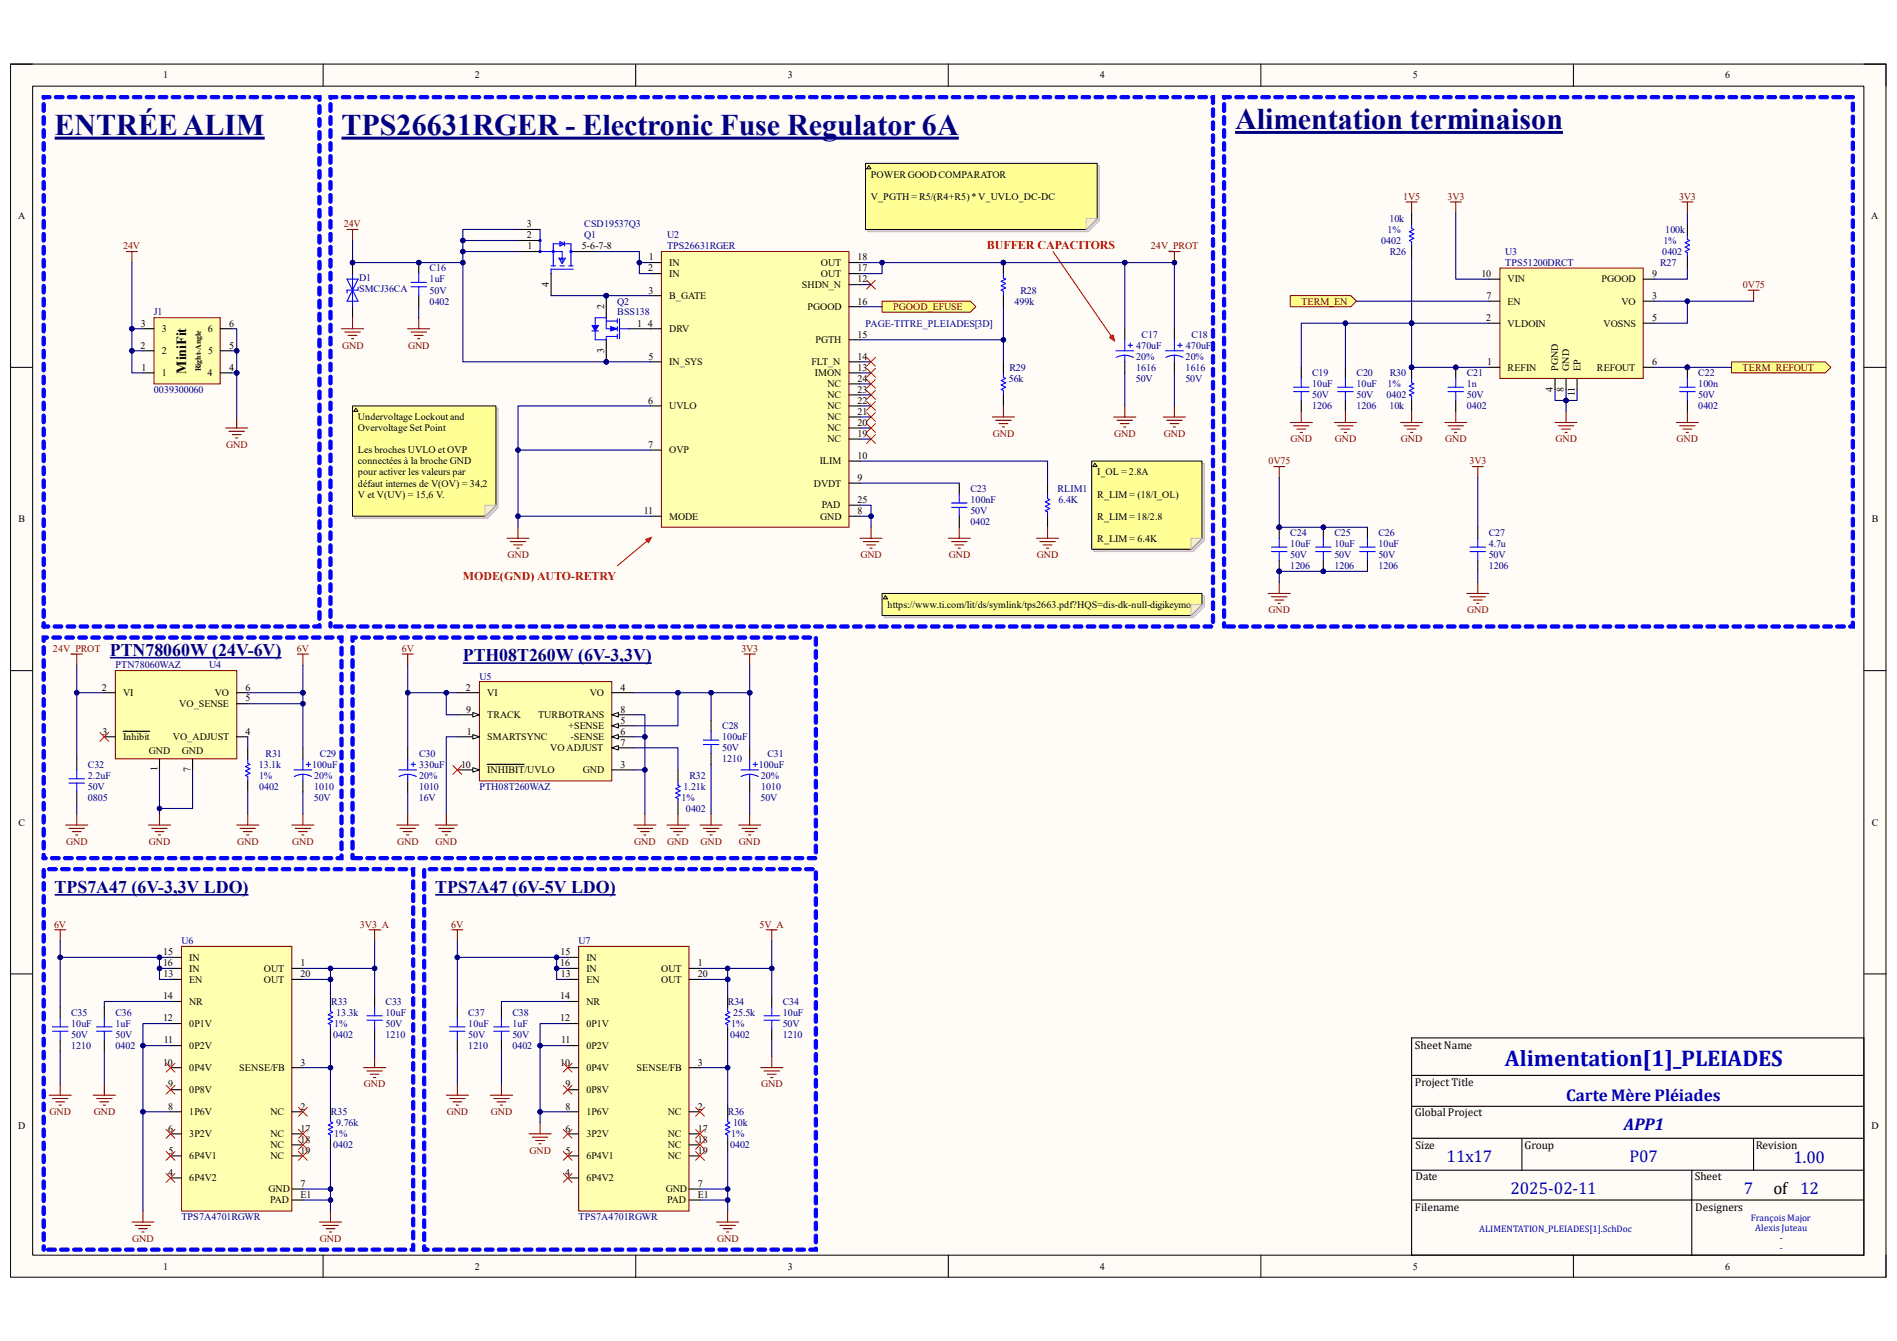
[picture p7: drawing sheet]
<svg xmlns="http://www.w3.org/2000/svg" width="297mm" height="210mm" viewBox="0 0 297 210" stroke-linecap="round" stroke-linejoin="round" font-family="sans-serif">
<defs><g id="words">
<g font-size="4.7" fill="#000080">
<text x="8.6" y="21.1">ENTRÉE ALIM</text>
<text x="53.5" y="21.1">TPS26631RGER - Electronic Fuse Regulator 6A</text>
<text x="193.4" y="20.2">Alimentation terminaison</text>
</g>
<text font-size="3.6" fill="#0000bf" x="235.6" y="166.9">Alimentation[1]_PLEIADES</text>
<g font-size="2.8" fill="#000080">
<text x="17.2" y="102.7">PTN78060W (24V-6V)</text>
<text x="72.5" y="103.5">PTH08T260W (6V-3,3V)</text>
<text x="8.6" y="139.8">TPS7A47 (6V-3,3V LDO)</text>
<text x="68.2" y="139.8">TPS7A47 (6V-5V LDO)</text>
</g>
<g font-size="2.7" fill="#0000bf">
<text x="245.2" y="172.4">Carte Mère Pléiades</text>
<text x="254.3" y="177">APP1</text>
<text x="226.5" y="182">11x17</text>
<text x="255.1" y="182">P07</text>
<text x="280.8" y="182.2">1.00</text>
<text x="236.5" y="187">2025-02-11</text>
<text x="273" y="187">7</text>
</g>
<text font-size="2.7" x="277.7" y="187">of 12</text>
<text font-size="2.2" x="29.2" y="58.5" transform="rotate(-90 29.2 58.5)">MiniFit</text>
<g font-size="1.9" fill="#f00">
<text x="154.5" y="39">BUFFER CAPACITORS</text>
<text x="72.5" y="90.8">MODE(GND) AUTO-RETRY</text>
</g>
<g font-size="1.8">
<text x="221.5" y="164.2">Sheet Name</text>
<text x="221.5" y="170.1">Project Title</text>
<text x="221.5" y="174.8">Global Project</text>
<text x="221.6" y="180">Size</text>
<text x="238.7" y="180">Group</text>
<text x="274.9" y="180">Revision</text>
<text x="221.6" y="184.8">Date</text>
<text x="265.3" y="184.8">Sheet</text>
<text x="221.5" y="189.6">Filename</text>
<text x="265.4" y="189.6">Designers</text>
</g>
<g font-size="1.6">
<text x="25.5" y="12.3">1</text>
<text x="74.3" y="12.3">2</text>
<text x="123.4" y="12.3">3</text>
<text x="172.2" y="12.3">4</text>
<text x="221.2" y="12.3">5</text>
<text x="270.1" y="12.3">6</text>
<text x="136.4" y="27.8">POWER GOOD COMPARATOR</text>
<text x="2.8" y="34.3">A</text>
<text x="82.5" y="35.6">3</text>
<text x="136.4" y="31.3">V_PGTH = R5/(R4+R5) * V_UVLO_DC-DC</text>
<text x="293" y="34.3">A</text>
<text x="82.5" y="37.3">2</text>
<text x="82.6" y="39.1">1</text>
<text x="91.1" y="39.1">5-6-7-8</text>
<text x="101.6" y="40.8">1</text>
<text x="104.8" y="41.7">IN</text>
<text x="128.5" y="41.7">OUT</text>
<text x="134.3" y="40.8">18</text>
<text x="85.9" y="45" transform="rotate(-90 85.9 45)">4</text>
<text x="101.5" y="42.5">2</text>
<text x="101.5" y="46">3</text>
<text x="104.8" y="43.4">IN</text>
<text x="104.8" y="46.8">B_GATE</text>
<text x="125.6" y="45.1">SHDN_N</text>
<text x="128.5" y="43.4">OUT</text>
<text x="134.3" y="44.2">12</text>
<text x="134.3" y="47.7">16</text>
<text x="134.3" y="42.5">17</text>
<text x="231.9" y="43.4">10</text>
<text x="232.7" y="46.8">7</text>
<text x="236.1" y="47.7">EN</text>
<text x="236.1" y="44.2">VIN</text>
<text x="250.7" y="44.2">PGOOD</text>
<text x="253.9" y="47.7">VO</text>
<text x="258.7" y="46.8">3</text>
<text x="258.7" y="43.4">9</text>
<text x="22.1" y="51.1">3</text>
<text x="25.3" y="52">3</text>
<text x="32.6" y="52">6</text>
<text x="35.9" y="51.1">6</text>
<text x="94.6" y="48.4" transform="rotate(-90 94.6 48.4)">2</text>
<text x="99.7" y="51.1">1</text>
<text x="101.4" y="51.1">4</text>
<text x="104.8" y="52">DRV</text>
<text x="126.4" y="48.6">PGOOD</text>
<text x="127.7" y="53.7">PGTH</text>
<text x="134.3" y="52.9">15</text>
<text x="232.7" y="50.3">2</text>
<text x="236.1" y="51.1">VLDOIN</text>
<text x="251" y="51.1">VOSNS</text>
<text x="258.7" y="50.3">5</text>
<text x="22" y="54.6">2</text>
<text x="22.1" y="58">1</text>
<text x="25.3" y="58.9">1</text>
<text x="25.3" y="55.5">2</text>
<text x="32.5" y="58.9">4</text>
<text x="32.6" y="55.5">5</text>
<text x="35.9" y="58">4</text>
<text x="35.9" y="54.6">5</text>
<text x="94.6" y="55.2" transform="rotate(-90 94.6 55.2)">3</text>
<text x="101.5" y="56.3">5</text>
<text x="104.8" y="57.2">IN_SYS</text>
<text x="127" y="57.2">FLT_N</text>
<text x="127.6" y="58.9">IMON</text>
<text x="134.3" y="58">13</text>
<text x="134.3" y="56.3">14</text>
<text x="134.3" y="59.8">24</text>
<text x="232.8" y="57.2">1</text>
<text x="236.1" y="58">REFIN</text>
<text x="244" y="58" transform="rotate(-90 244 58)">PGND</text>
<text x="245.7" y="58" transform="rotate(-90 245.7 58)">GND</text>
<text x="247.4" y="58" transform="rotate(-90 247.4 58)">EP</text>
<text x="250" y="58">REFOUT</text>
<text x="258.7" y="57.2">6</text>
<text x="56" y="65.8">Undervoltage Lockout and</text>
<text x="101.5" y="63.2">6</text>
<text x="104.8" y="64.1">UVLO</text>
<text x="129.6" y="65.8">NC</text>
<text x="129.6" y="64.1">NC</text>
<text x="129.6" y="62.4">NC</text>
<text x="129.6" y="60.7">NC</text>
<text x="134.3" y="65">21</text>
<text x="134.3" y="63.2">22</text>
<text x="134.3" y="61.5">23</text>
<text x="243.1" y="61.4" transform="rotate(-90 243.1 61.4)">4</text>
<text x="244.9" y="61.3" transform="rotate(-90 244.9 61.3)">8</text>
<text x="246.6" y="62" transform="rotate(-90 246.6 62)">11</text>
<text x="56" y="67.6">Overvoltage Set Point</text>
<text x="56" y="71">Les broches UVLO et OVP</text>
<text x="101.5" y="70.1">7</text>
<text x="104.8" y="71">OVP</text>
<text x="129.6" y="69.3">NC</text>
<text x="129.6" y="67.6">NC</text>
<text x="134.3" y="71.9">10</text>
<text x="134.3" y="68.4">19</text>
<text x="134.3" y="66.7">20</text>
<text x="56" y="72.7">connectées à la broche GND</text>
<text x="56" y="74.5">pour activer les valeurs par</text>
<text x="56" y="76.2">défaut internes de V(OV) = 34,2</text>
<text x="56" y="77.9">V et V(UV) = 15,6 V.</text>
<text x="127.4" y="76.2">DVDT</text>
<text x="128.4" y="72.7">ILIM</text>
<text x="134.3" y="75.3">9</text>
<text x="171.8" y="74.5">I_OL = 2.8A</text>
<text x="171.8" y="77.9">R_LIM = (18/I_OL)</text>
<text x="2.9" y="81.8">B</text>
<text x="100.8" y="80.5">11</text>
<text x="104.8" y="81.4">MODE</text>
<text x="128.4" y="81.4">GND</text>
<text x="128.7" y="79.6">PAD</text>
<text x="134.3" y="80.5">8</text>
<text x="134.3" y="78.8">25</text>
<text x="171.8" y="81.4">R_LIM = 18/2.8</text>
<text x="293.1" y="81.8">B</text>
<text x="171.8" y="84.8">R_LIM = 6.4K</text>
<text x="139" y="95.2">https://www.ti.com/lit/ds/symlink/tps2663.pdf?HQS=dis-dk-null-digikeymo</text>
<text x="139" y="96.9">de-dsf-pf-null-wwe&amp;ts=1739041649953&amp;ref_url=https%253A%252F%252</text>
<text x="16" y="108.2">2</text>
<text x="19.3" y="109">VI</text>
<text x="28.1" y="110.7">VO_SENSE</text>
<text x="33.7" y="109">VO</text>
<text x="38.4" y="109.9">5</text>
<text x="38.4" y="108.2">6</text>
<text x="72.9" y="108.2">2</text>
<text x="73" y="111.6">9</text>
<text x="76.3" y="109">VI</text>
<text x="76.3" y="112.5">TRACK</text>
<text x="84.2" y="112.5">TURBOTRANS</text>
<text x="92.4" y="109">VO</text>
<text x="97.2" y="108.2">4</text>
<text x="97.2" y="113.3">5</text>
<text x="97.2" y="111.6">8</text>
<text x="16" y="115.1">3</text>
<text x="19.3" y="115.9">Inhibit</text>
<text x="23.3" y="118.2">GND</text>
<text x="27.1" y="115.9">VO_ADJUST</text>
<text x="28.5" y="118.2">GND</text>
<text x="38.4" y="115.1">4</text>
<text x="73.1" y="115.1">1</text>
<text x="76.3" y="115.9">SMARTSYNC</text>
<text x="86.1" y="117.6">VO ADJUST</text>
<text x="89" y="114.2">+SENSE</text>
<text x="89.3" y="115.9">-SENSE</text>
<text x="97.2" y="115.1">6</text>
<text x="97.2" y="116.8">7</text>
<text x="24.6" y="120.8" transform="rotate(-90 24.6 120.8)">1</text>
<text x="29.8" y="120.9" transform="rotate(-90 29.8 120.9)">7</text>
<text x="72.2" y="120.2">10</text>
<text x="76.3" y="121.1">INHIBIT/UVLO</text>
<text x="91.3" y="121.1">GND</text>
<text x="97.2" y="120.2">3</text>
<text x="2.9" y="129.3">C</text>
<text x="293.1" y="129.3">C</text>
<text x="25.6" y="149.6">15</text>
<text x="87.8" y="149.6">15</text>
<text x="25.5" y="151.3">16</text>
<text x="25.6" y="153">13</text>
<text x="29.6" y="153.9">EN</text>
<text x="29.6" y="150.5">IN</text>
<text x="29.6" y="152.2">IN</text>
<text x="41.3" y="152.2">OUT</text>
<text x="41.3" y="153.9">OUT</text>
<text x="47.1" y="151.3">1</text>
<text x="47.1" y="153">20</text>
<text x="87.7" y="151.3">16</text>
<text x="87.8" y="153">13</text>
<text x="91.8" y="153.9">EN</text>
<text x="91.8" y="150.5">IN</text>
<text x="91.8" y="152.2">IN</text>
<text x="103.5" y="152.2">OUT</text>
<text x="103.5" y="153.9">OUT</text>
<text x="109.3" y="151.3">1</text>
<text x="109.3" y="153">20</text>
<text x="25.5" y="160">12</text>
<text x="25.5" y="156.5">14</text>
<text x="29.6" y="160.8">0P1V</text>
<text x="29.6" y="157.4">NR</text>
<text x="87.7" y="160">12</text>
<text x="87.7" y="156.5">14</text>
<text x="91.8" y="160.8">0P1V</text>
<text x="91.8" y="157.4">NR</text>
<text x="25.5" y="166.9">10</text>
<text x="25.7" y="163.4">11</text>
<text x="29.6" y="167.7">0P4V</text>
<text x="29.6" y="164.3">0P2V</text>
<text x="37.5" y="167.7">SENSE/FB</text>
<text x="47.1" y="166.9">3</text>
<text x="87.7" y="166.9">10</text>
<text x="87.8" y="163.4">11</text>
<text x="91.8" y="167.7">0P4V</text>
<text x="91.8" y="164.3">0P2V</text>
<text x="99.7" y="167.7">SENSE/FB</text>
<text x="109.3" y="166.9">3</text>
<text x="26.3" y="173.8">8</text>
<text x="26.3" y="170.3">9</text>
<text x="29.6" y="171.2">0P8V</text>
<text x="47.1" y="173.8">2</text>
<text x="88.5" y="173.8">8</text>
<text x="88.5" y="170.3">9</text>
<text x="91.8" y="171.2">0P8V</text>
<text x="109.3" y="173.8">2</text>
<text x="2.8" y="176.8">D</text>
<text x="26.3" y="177.2">6</text>
<text x="29.6" y="178.1">3P2V</text>
<text x="29.6" y="174.6">1P6V</text>
<text x="42.4" y="174.6">NC</text>
<text x="42.4" y="178.1">NC</text>
<text x="42.4" y="179.8">NC</text>
<text x="47.1" y="177.2">17</text>
<text x="47.1" y="178.9">18</text>
<text x="88.5" y="177.2">6</text>
<text x="91.8" y="178.1">3P2V</text>
<text x="91.8" y="174.6">1P6V</text>
<text x="104.6" y="174.6">NC</text>
<text x="104.6" y="178.1">NC</text>
<text x="104.6" y="179.8">NC</text>
<text x="109.3" y="177.2">17</text>
<text x="109.3" y="178.9">18</text>
<text x="293" y="176.8">D</text>
<text x="26.3" y="184.1">4</text>
<text x="26.4" y="180.7">5</text>
<text x="29.6" y="185">6P4V2</text>
<text x="29.6" y="181.6">6P4V1</text>
<text x="42.4" y="181.6">NC</text>
<text x="47.1" y="185.9">7</text>
<text x="47.1" y="180.7">19</text>
<text x="88.5" y="184.1">4</text>
<text x="88.6" y="180.7">5</text>
<text x="91.8" y="185">6P4V2</text>
<text x="91.8" y="181.6">6P4V1</text>
<text x="104.6" y="181.6">NC</text>
<text x="109.3" y="185.9">7</text>
<text x="109.3" y="180.7">19</text>
<text x="42" y="186.7">GND</text>
<text x="42.3" y="188.5">PAD</text>
<text x="47.1" y="187.6">E1</text>
<text x="104.2" y="186.7">GND</text>
<text x="104.5" y="188.5">PAD</text>
<text x="109.3" y="187.6">E1</text>
<text x="25.5" y="198.8">1</text>
<text x="74.3" y="198.8">2</text>
<text x="123.4" y="198.8">3</text>
<text x="172.2" y="198.8">4</text>
<text x="221.2" y="198.8">5</text>
<text x="270.1" y="198.8">6</text>
</g>
<g font-size="1.6" fill="#800000">
<text x="53.8" y="35.6">24V</text>
<text x="219.7" y="31.3">1V5</text>
<text x="226.7" y="31.3">3V3</text>
<text x="262.9" y="31.3">3V3</text>
<text x="19.3" y="39.1">24V</text>
<text x="180.2" y="39.1">24V_PROT</text>
<text x="203.8" y="47.7">TERM_EN</text>
<text x="272.9" y="45.1">0V75</text>
<text x="139.8" y="48.6">PGOOD_EFUSE</text>
<text x="53.6" y="54.6">GND</text>
<text x="63.9" y="54.6">GND</text>
<text x="272.8" y="58">TERM_REFOUT</text>
<text x="35.4" y="70.1">GND</text>
<text x="155.4" y="68.4">GND</text>
<text x="174.5" y="68.4">GND</text>
<text x="182.2" y="68.4">GND</text>
<text x="202.1" y="69.3">GND</text>
<text x="209" y="69.3">GND</text>
<text x="219.3" y="69.3">GND</text>
<text x="226.3" y="69.3">GND</text>
<text x="243.5" y="69.3">GND</text>
<text x="262.5" y="69.3">GND</text>
<text x="198.6" y="72.7">0V75</text>
<text x="230.1" y="72.7">3V3</text>
<text x="79.5" y="87.4">GND</text>
<text x="134.7" y="87.4">GND</text>
<text x="148.5" y="87.4">GND</text>
<text x="162.3" y="87.4">GND</text>
<text x="198.6" y="96.1">GND</text>
<text x="229.7" y="96.1">GND</text>
<text x="8.3" y="102.1">24V_PROT</text>
<text x="46.5" y="102.1">6V</text>
<text x="62.9" y="102.1">6V</text>
<text x="116.1" y="102.1">3V3</text>
<text x="10.4" y="132.3">GND</text>
<text x="23.3" y="132.3">GND</text>
<text x="37.1" y="132.3">GND</text>
<text x="45.8" y="132.3">GND</text>
<text x="62.2" y="132.3">GND</text>
<text x="68.2" y="132.3">GND</text>
<text x="99.3" y="132.3">GND</text>
<text x="104.5" y="132.3">GND</text>
<text x="109.7" y="132.3">GND</text>
<text x="115.7" y="132.3">GND</text>
<text x="8.5" y="145.3">6V</text>
<text x="56.3" y="145.3">3V3_A</text>
<text x="70.7" y="145.3">6V</text>
<text x="118.9" y="145.3">5V_A</text>
<text x="57" y="170.3">GND</text>
<text x="119.2" y="170.3">GND</text>
<text x="7.7" y="174.6">GND</text>
<text x="14.7" y="174.6">GND</text>
<text x="69.9" y="174.6">GND</text>
<text x="76.8" y="174.6">GND</text>
<text x="82.9" y="180.7">GND</text>
<text x="20.7" y="194.5">GND</text>
<text x="50.1" y="194.5">GND</text>
<text x="112.3" y="194.5">GND</text>
</g>
<g font-size="1.6" fill="#000080">
<text x="91.5" y="35.6">CSD19537Q3</text>
<text x="217.6" y="34.8">10k</text>
<text x="91.5" y="37.3">Q1</text>
<text x="104.4" y="37.3">U2</text>
<text x="104.4" y="39.1">TPS26631RGER</text>
<text x="216.2" y="38.2">0402</text>
<text x="217.3" y="36.4">1%</text>
<text x="217.6" y="39.9">R26</text>
<text x="235.7" y="39.9">U3</text>
<text x="235.7" y="41.7">TPS51200DRCT</text>
<text x="259.9" y="41.7">R27</text>
<text x="260.3" y="39.9">0402</text>
<text x="260.4" y="38.2">1%</text>
<text x="260.7" y="36.4">100k</text>
<text x="56.2" y="44.1">D1</text>
<text x="56.2" y="45.8">SMCJ36CA</text>
<text x="67.3" y="46">50V</text>
<text x="67.3" y="47.7">0402</text>
<text x="67.3" y="44.2">1uF</text>
<text x="67.3" y="42.5">C16</text>
<text x="96.6" y="47.7">Q2</text>
<text x="158.8" y="47.7">499k</text>
<text x="159.8" y="46">R28</text>
<text x="24.1" y="49.4">J1</text>
<text x="96.6" y="49.4">BSS138</text>
<text x="135.5" y="51.1">PAGE-TITRE_PLEIADES[3D]</text>
<text x="178.7" y="52.9">C17</text>
<text x="186.6" y="52.9">C18</text>
<text x="157.9" y="59.8">56k</text>
<text x="158" y="58">R29</text>
<text x="177.8" y="59.8">50V</text>
<text x="177.9" y="58">1616</text>
<text x="177.9" y="56.3">20%</text>
<text x="177.9" y="54.6">470uF</text>
<text x="185.6" y="59.8">50V</text>
<text x="185.6" y="58">1616</text>
<text x="185.6" y="56.3">20%</text>
<text x="185.7" y="54.6">470uF</text>
<text x="205.4" y="58.9">C19</text>
<text x="212.4" y="58.9">C20</text>
<text x="217.6" y="58.9">R30</text>
<text x="229.7" y="58.9">C21</text>
<text x="265.9" y="58.9">C22</text>
<text x="24.1" y="61.5">0039300060</text>
<text x="205.4" y="62.4">50V</text>
<text x="205.4" y="64.1">1206</text>
<text x="205.4" y="60.7">10uF</text>
<text x="212.4" y="62.4">50V</text>
<text x="212.4" y="64.1">1206</text>
<text x="212.4" y="60.7">10uF</text>
<text x="217.1" y="62.4">0402</text>
<text x="217.3" y="60.7">1%</text>
<text x="217.6" y="64.1">10k</text>
<text x="229.7" y="62.4">50V</text>
<text x="229.7" y="64.1">0402</text>
<text x="229.7" y="60.7">1n</text>
<text x="265.9" y="62.4">50V</text>
<text x="265.9" y="64.1">0402</text>
<text x="265.9" y="60.7">100n</text>
<text x="151.9" y="77">C23</text>
<text x="165.6" y="77">RLIM1</text>
<text x="151.9" y="80.5">50V</text>
<text x="151.9" y="82.3">0402</text>
<text x="151.9" y="78.8">100nF</text>
<text x="165.7" y="78.8">6.4K</text>
<text x="202" y="83.9">C24</text>
<text x="208.9" y="83.9">C25</text>
<text x="215.8" y="83.9">C26</text>
<text x="233.1" y="83.9">C27</text>
<text x="202" y="87.4">50V</text>
<text x="202" y="89.2">1206</text>
<text x="202" y="85.7">10uF</text>
<text x="208.9" y="87.4">50V</text>
<text x="208.9" y="89.2">1206</text>
<text x="208.9" y="85.7">10uF</text>
<text x="215.8" y="87.4">50V</text>
<text x="215.8" y="89.2">1206</text>
<text x="215.8" y="85.7">10uF</text>
<text x="233.1" y="87.4">50V</text>
<text x="233.1" y="89.2">1206</text>
<text x="233.1" y="85.7">4.7u</text>
<text x="18.1" y="104.7">PTN78060WAZ</text>
<text x="32.7" y="104.7">U4</text>
<text x="75.1" y="106.4">U5</text>
<text x="41.6" y="118.5">R31</text>
<text x="50.1" y="118.5">C29</text>
<text x="65.6" y="118.5">C30</text>
<text x="113.1" y="117.6">50V</text>
<text x="113.1" y="119.4">1210</text>
<text x="113.1" y="115.9">100uF</text>
<text x="113.1" y="114.2">C28</text>
<text x="120.1" y="118.5">C31</text>
<text x="13.8" y="123.7">50V</text>
<text x="13.8" y="125.4">0805</text>
<text x="13.8" y="122">2.2uF</text>
<text x="13.8" y="120.2">C32</text>
<text x="40.5" y="120.2">13.1k</text>
<text x="40.6" y="123.7">0402</text>
<text x="40.6" y="122">1%</text>
<text x="48.9" y="120.2">100uF</text>
<text x="49.1" y="125.4">50V</text>
<text x="49.2" y="123.7">1010</text>
<text x="49.2" y="122">20%</text>
<text x="65.6" y="125.4">16V</text>
<text x="65.6" y="123.7">1010</text>
<text x="65.6" y="122">20%</text>
<text x="65.6" y="120.2">330uF</text>
<text x="75.1" y="123.7">PTH08T260WAZ</text>
<text x="106.7" y="125.4">1%</text>
<text x="107" y="123.7">1.21k</text>
<text x="107.9" y="122">R32</text>
<text x="118.8" y="120.2">100uF</text>
<text x="119.1" y="125.4">50V</text>
<text x="119.1" y="122">20%</text>
<text x="119.2" y="123.7">1010</text>
<text x="107.4" y="127.1">0402</text>
<text x="28.4" y="147.9">U6</text>
<text x="90.6" y="147.9">U7</text>
<text x="11.1" y="160.8">10uF</text>
<text x="11.1" y="159.1">C35</text>
<text x="18.1" y="160.8">1uF</text>
<text x="18.1" y="159.1">C36</text>
<text x="51.9" y="157.4">R33</text>
<text x="52.3" y="160.8">1%</text>
<text x="52.6" y="159.1">13.3k</text>
<text x="60.4" y="160.8">50V</text>
<text x="60.4" y="159.1">10uF</text>
<text x="60.4" y="157.4">C33</text>
<text x="73.3" y="160.8">10uF</text>
<text x="73.3" y="159.1">C37</text>
<text x="80.2" y="160.8">1uF</text>
<text x="80.2" y="159.1">C38</text>
<text x="114" y="157.4">R34</text>
<text x="114.5" y="160.8">1%</text>
<text x="114.8" y="159.1">25.5k</text>
<text x="122.6" y="160.8">50V</text>
<text x="122.6" y="159.1">10uF</text>
<text x="122.6" y="157.4">C34</text>
<text x="11.1" y="162.6">50V</text>
<text x="11.1" y="164.3">1210</text>
<text x="18.1" y="162.6">50V</text>
<text x="18.1" y="164.3">0402</text>
<text x="52.2" y="162.6">0402</text>
<text x="60.4" y="162.6">1210</text>
<text x="73.3" y="162.6">50V</text>
<text x="73.3" y="164.3">1210</text>
<text x="80.2" y="162.6">50V</text>
<text x="80.2" y="164.3">0402</text>
<text x="114.3" y="162.6">0402</text>
<text x="122.6" y="162.6">1210</text>
<text x="51.8" y="174.6">R35</text>
<text x="52.2" y="179.8">0402</text>
<text x="52.3" y="178.1">1%</text>
<text x="52.6" y="176.4">9.76k</text>
<text x="114" y="174.6">R36</text>
<text x="114.3" y="179.8">0402</text>
<text x="114.5" y="178.1">1%</text>
<text x="114.8" y="176.4">10k</text>
<text x="28.4" y="191.1">TPS7A4701RGWR</text>
<text x="90.6" y="191.1">TPS7A4701RGWR</text>
</g>
<g font-size="1.5" fill="#0000bf">
<text x="274.2" y="191.2">François Major</text>
<text x="231.6" y="193">ALIMENTATION_PLEIADES[1].SchDoc</text>
<text x="274.8" y="192.8">Alexis Juteau</text>
<text x="278.7" y="194.4">-</text>
<text x="278.7" y="195.9">-</text>
</g>
<text font-size="1.2" x="31.5" y="58.2" transform="rotate(-90 31.5 58.2)">Right-Angle</text>
</g></defs>
<path d="M1.7 10h293.6v190h-293.6z" fill-rule="evenodd" fill="#fffcf8"/>
<path d="M1.7 10h293.6v190h-293.6z" fill="none" stroke="#000" stroke-width=".16"/>
<path d="M5.1 13.5h286.7v183.1h-286.7z" fill-rule="evenodd" fill="#fffcf8"/>
<g fill="none" stroke="#000" stroke-width=".16">
<path d="M1.7 10h3.4M5.1 13.5h286.7v183.1h-286.7zM50.6 10v3.5M99.5 10v3.5M148.5 10v3.5M197.4 10v3.5M246.3 10v3.5M291.8 10h3.5v3.5M1.7 57.5h3.4M291.8 57.5h3.5M1.7 105h3.4M291.8 105h3.5"/>
<path d="M1.7 152.5h3.4M291.8 152.5h3.5M50.6 196.6v3.4M99.5 196.6v3.4M148.5 196.6v3.4M197.4 196.6v3.4M246.3 196.6v3.4M295.3 196.6v3.4"/>
</g>
<path d="M221 162.5h70.8v34.1h-70.8zM221 173.3h70.8M221 168.4h70.8M221 178.3h70.8M238.3 178.3v5M274.6 178.3v5M221 183.3h70.8M221 187.9h70.8M264.9 183.3v13.3" fill="none" stroke="#000" stroke-width=".17"/>
<path d="M234.8 42h22.5v17.3h-22.5z" fill-rule="evenodd" fill="#ffffb0"/>
<path d="M234.8 42h22.5v17.3h-22.5z" fill="none" stroke="#800000" stroke-width=".16"/>
<g fill="none" stroke="#000" stroke-width=".17">
<path d="M233.1 57.5h1.7M233.1 50.6h1.7M233.1 47.2h1.7M233.1 43.7h1.7M243.5 59.3v1.7M245.2 59.3v1.7M246.9 59.3v1.7M257.3 57.5h1.7M257.3 50.6h1.7M257.3 47.2h1.7M257.3 43.7h1.7M214.1 82.6v1.7"/>
<path d="M214.1 87.8v1.7"/>
</g>
<path d="M193.4 20.7h51.3" fill="none" stroke="#000080" stroke-width=".47"/>
<path d="M212.9 85.7h2.4M212.9 86.4h2.4M214.1 84.3v1.4M214.1 86.4v1.4" fill="none" stroke="#00f" stroke-width=".17"/>
<circle cx="207.2" cy="89.5" r=".35" fill="#000080"/>
<circle cx="207.2" cy="89.5" r=".34" fill="none" stroke="#000080" stroke-width=".16"/>
<circle cx="207.2" cy="82.6" r=".35" fill="#000080"/>
<circle cx="207.2" cy="82.6" r=".34" fill="none" stroke="#000080" stroke-width=".16"/>
<path d="M207.2 87.8v1.7" fill="none" stroke="#000" stroke-width=".17"/>
<circle cx="207.2" cy="89.5" r=".35" fill="#000080"/>
<circle cx="207.2" cy="89.5" r=".34" fill="none" stroke="#000080" stroke-width=".16"/>
<path d="M207.2 82.6v1.7" fill="none" stroke="#000" stroke-width=".17"/>
<circle cx="207.2" cy="82.6" r=".35" fill="#000080"/>
<circle cx="207.2" cy="82.6" r=".34" fill="none" stroke="#000080" stroke-width=".16"/>
<path d="M206 85.7h2.4M206 86.4h2.4M207.2 84.3v1.4M207.2 86.4v1.4" fill="none" stroke="#00f" stroke-width=".17"/>
<circle cx="200.3" cy="89.5" r=".35" fill="#000080"/>
<circle cx="200.3" cy="89.5" r=".34" fill="none" stroke="#000080" stroke-width=".16"/>
<circle cx="200.3" cy="82.6" r=".35" fill="#000080"/>
<circle cx="200.3" cy="82.6" r=".34" fill="none" stroke="#000080" stroke-width=".16"/>
<path d="M200.3 87.8v1.7" fill="none" stroke="#000" stroke-width=".17"/>
<circle cx="200.3" cy="89.5" r=".35" fill="#000080"/>
<circle cx="200.3" cy="89.5" r=".34" fill="none" stroke="#000080" stroke-width=".16"/>
<path d="M200.3 82.6v1.7" fill="none" stroke="#000" stroke-width=".17"/>
<circle cx="200.3" cy="82.6" r=".35" fill="#000080"/>
<circle cx="200.3" cy="82.6" r=".34" fill="none" stroke="#000080" stroke-width=".16"/>
<path d="M221 35.1v.7l.4 .1-.7 .4 .7 .3-.7 .4 .7 .3-.7 .4 .3 .1v.7M199.1 85.7h2.4M199.1 86.4h2.4M200.3 84.3v1.4M200.3 86.4v1.4" fill="none" stroke="#00f" stroke-width=".17"/>
<g fill="none" stroke="#800000" stroke-width=".17">
<path d="M220.1 31.6h1.8M221 31.6v1.7M227.1 31.6h1.7M227.9 31.6v1.7M199.4 73.1h1.7M200.3 73.1v1.7M243.5 66.2h3.4M244 66.7h2.4M244.5 67.2h1.4M245 67.7h.4M245.2 64.4v1.8M198.6 92.9h3.4"/>
<path d="M199.1 93.5h2.4M199.6 94h1.4M200.1 94.5h.4M200.3 91.2v1.7"/>
</g>
<path d="M221 33.3v1.8M221 38.5v1.8" fill="none" stroke="#000" stroke-width=".17"/>
<circle cx="221" cy="57.5" r=".35" fill="#000080"/>
<circle cx="221" cy="57.5" r=".34" fill="none" stroke="#000080" stroke-width=".16"/>
<path d="M221 59.3v.7l.4 .1-.7 .4 .7 .3-.7 .4 .7 .3-.7 .3 .3 .2v.7" fill="none" stroke="#00f" stroke-width=".17"/>
<path d="M221 57.5v1.8" fill="none" stroke="#000" stroke-width=".17"/>
<circle cx="221" cy="57.5" r=".35" fill="#000080"/>
<circle cx="221" cy="57.5" r=".34" fill="none" stroke="#000080" stroke-width=".16"/>
<path d="M221 62.7v1.7" fill="none" stroke="#000" stroke-width=".17"/>
<path d="M219.3 66.2h3.4M219.8 66.7h2.4M220.3 67.2h1.4M220.8 67.7h.4M221 64.4v1.8" fill="none" stroke="#800000" stroke-width=".17"/>
<circle cx="227.9" cy="57.5" r=".35" fill="#000080"/>
<circle cx="227.9" cy="57.5" r=".34" fill="none" stroke="#000080" stroke-width=".16"/>
<path d="M227.9 57.5v1.8M227.9 62.7v1.7" fill="none" stroke="#000" stroke-width=".17"/>
<circle cx="227.9" cy="57.5" r=".35" fill="#000080"/>
<circle cx="227.9" cy="57.5" r=".34" fill="none" stroke="#000080" stroke-width=".16"/>
<path d="M264.2 36.8v.7l.3 .2-.7 .3 .7 .4-.7 .3 .7 .4-.7 .3 .4 .2v.7M227.9 59.3v1.3M226.7 60.6h2.4M226.7 61.3h2.4M227.9 61.3v1.4M230.2 85.7h2.4M230.2 86.4h2.4M231.4 84.3v1.4M231.4 86.4v1.4" fill="none" stroke="#00f" stroke-width=".17"/>
<g fill="none" stroke="#800000" stroke-width=".17">
<path d="M263.3 31.6h1.8M264.2 31.6v1.7M273.7 45.4h1.7M274.6 45.4v1.8M226.2 66.2h3.4M226.7 66.7h2.4M227.2 67.2h1.4M227.7 67.7h.4M227.9 64.4v1.8M230.5 73.1h1.7M231.4 73.1v1.7M229.6 92.9h3.5"/>
<path d="M230.2 93.5h2.4M230.7 94h1.4M231.2 94.5h.3M231.4 91.2v1.7"/>
</g>
<path d="M264.2 35.1v1.7M264.2 40.3v1.7M231.4 82.6v1.7M231.4 87.8v1.7" fill="none" stroke="#000" stroke-width=".17"/>
<circle cx="264.2" cy="57.5" r=".35" fill="#000080"/>
<circle cx="264.2" cy="57.5" r=".34" fill="none" stroke="#000080" stroke-width=".16"/>
<path d="M264.2 57.5v1.8M264.2 62.7v1.7" fill="none" stroke="#000" stroke-width=".17"/>
<circle cx="264.2" cy="57.5" r=".35" fill="#000080"/>
<circle cx="264.2" cy="57.5" r=".34" fill="none" stroke="#000080" stroke-width=".16"/>
<path d="M203.7 59.3v1.3M210.7 59.3v1.3M264.2 59.3v1.3M202.5 60.6h2.4M202.5 61.3h2.4M203.7 61.3v1.4M209.4 60.6h2.5M209.4 61.3h2.5M210.7 61.3v1.4M263 60.6h2.4M263 61.3h2.4M264.2 61.3v1.4" fill="none" stroke="#00f" stroke-width=".17"/>
<g fill="none" stroke="#800000" stroke-width=".17">
<path d="M202 66.2h3.5M202.5 66.7h2.4M203.1 67.2h1.3M203.6 67.7h.3M203.7 64.4v1.8M208.9 66.2h3.5M209.4 66.7h2.5M210 67.2h1.3M210.5 67.7h.3M210.7 64.4v1.8M262.5 66.2h3.4M263 66.7h2.4"/>
<path d="M263.5 67.2h1.4M264 67.7h.4M264.2 64.4v1.8"/>
</g>
<path d="M203.7 57.5v1.8M210.7 57.5v1.8M203.7 62.7v1.7M210.7 62.7v1.7" fill="none" stroke="#000" stroke-width=".17"/>
<path d="M202 46.3h9.5l.9 .9-.9 .8h-9.5z" fill-rule="evenodd" fill="#ffff80"/>
<path d="M202 46.3h9.5l.9 .9-.9 .8h-9.5z" fill="none" stroke="#800000" stroke-width=".16"/>
<path d="M271.1 56.7h14.7l.8 .8-.8 .9h-14.7z" fill-rule="evenodd" fill="#ffff80"/>
<path d="M271.1 56.7h14.7l.8 .8-.8 .9h-14.7z" fill="none" stroke="#800000" stroke-width=".16"/>
<g fill="#00f" stroke="#00f" stroke-width=".16">
<path d="M51.6 97.4h.1l.3 .2v.5l-.1 .2h-.3l-.1-.2zM51.6 95.4l.1-.1 .3 .3v1l-.3 .2-.2-.2zM51.6 93.4l.1-.1 .3 .2v1.1l-.3 .2-.2-.2zM51.6 91.3h.1l.3 .2v1l-.3 .3-.2-.3zM51.6 89.3l.1-.1 .3 .3v1l-.3 .3-.2-.3zM51.6 87.3l.1-.1 .3 .3v1l-.3 .2-.2-.2zM51.6 85.2h.1l.3 .2v1l-.3 .3-.2-.3zM51.6 83.2l.1-.1 .3 .3v1l-.3 .3-.2-.3zM51.6 81.2l.1-.1 .3 .3v1l-.3 .2-.2-.2zM51.6 79.1h.1l.3 .2v1l-.3 .3-.2-.3zM51.6 77.1l.1-.1 .3 .3v1l-.3 .3-.2-.3zM51.6 75.1l.1-.1 .3 .3v1l-.3 .2-.2-.2zM51.6 73h.1l.3 .2v1l-.3 .3-.2-.3zM51.6 71l.1-.1 .3 .3v1l-.3 .3-.2-.3zM51.6 69l.1-.1 .3 .3v1l-.3 .2-.2-.2zM51.6 67l.1-.1 .3 .2v1l-.3 .3-.2-.3zM51.6 64.9l.1-.1 .3 .3v1l-.3 .3-.2-.3zM51.6 62.9l.1-.1 .3 .3v1l-.3 .2-.2-.2zM51.6 60.9l.1-.1 .3 .2v1.1l-.3 .2-.2-.2zM51.6 58.8l.1-.1 .3 .3v1l-.3 .3-.2-.3zM51.6 56.8l.1-.1 .3 .3v1l-.3 .2-.2-.2zM51.6 54.8l.1-.1 .3 .2v1.1l-.3 .2-.2-.2zM51.6 52.7h.1l.3 .2v1l-.3 .3-.2-.3zM51.6 50.7l.1-.1 .3 .3v1l-.3 .2-.2-.2zM51.6 48.7l.1-.1 .3 .2v1.1l-.3 .2-.2-.2zM51.6 46.6h.1l.3 .2v1l-.3 .3-.2-.3zM51.6 44.6l.1-.1 .3 .3v1l-.3 .2-.2-.2zM51.6 42.6l.1-.1 .3 .2v1.1l-.3 .2-.2-.2zM51.6 40.5h.1l.3 .2v1l-.3 .3-.2-.3zM51.6 38.5l.1-.1 .3 .3v1l-.3 .3-.2-.3zM51.6 36.5l.1-.1 .3 .3v1l-.3 .2-.2-.2zM51.6 34.4h.1l.3 .2v1l-.3 .3-.2-.3zM51.6 32.4l.1-.1 .3 .3v1l-.3 .3-.2-.3zM51.6 30.4l.1-.1 .3 .3v1l-.3 .2-.2-.2zM51.6 28.3h.1l.3 .2v1l-.3 .3-.2-.3zM51.6 26.3l.1-.1 .3 .3v1l-.3 .3-.2-.3zM51.6 24.3l.1-.1 .3 .3v1l-.3 .2-.2-.2zM51.6 22.2h.1l.3 .2v1l-.3 .3-.2-.3zM51.6 20.2l.1-.1 .3 .3v1l-.3 .3-.2-.3zM51.6 18.2l.1-.1 .3 .3v1l-.3 .2-.2-.2zM51.6 16.2l.1-.1 .3 .2v1l-.3 .3-.2-.3zM51.5 15h1.2l.2 .2-.2 .3h-1l.3-.3v.2l-.3 .2-.1-.1zM53.5 15h1.2l.2 .2-.2 .3h-1l-.2-.1zM55.5 15h1.2l.3 .2-.3 .3h-1l-.2-.1zM57.6 15h1.2l.2 .2-.2 .3h-1.1l-.1-.1zM59.6 15h1.2l.2 .2-.2 .3h-1l-.2-.1zM61.6 15h1.2l.3 .2-.3 .3h-1l-.2-.1zM63.7 15h1.2l.2 .2-.2 .3h-1.1l-.1-.1zM65.7 15h1.2l.2 .2-.2 .3h-1l-.2-.1zM67.7 15h1.2l.3 .2-.3 .3h-1l-.2-.1zM69.8 15h1.2l.2 .2-.2 .3h-1.1l-.1-.1zM71.8 15h1.2l.2 .2-.2 .3h-1l-.2-.1zM73.8 15h1.2l.3 .2-.3 .3h-1l-.2-.1zM75.8 15h1.2l.3 .2-.3 .3h-1l-.2-.1zM77.9 15h1.2l.2 .2-.2 .3h-1l-.2-.1zM79.9 15h1.2l.3 .2-.3 .3h-1l-.2-.1zM81.9 15h1.2l.3 .2-.3 .3h-1l-.2-.1zM84 15h1.2l.2 .2-.2 .3h-1l-.2-.1zM86 15h1.2l.3 .2-.3 .3h-1l-.2-.1zM88 15h1.2l.3 .2-.3 .3h-1l-.2-.1zM90.1 15h1.2l.2 .2-.2 .3h-1l-.2-.1zM92.1 15h1.2l.3 .2-.3 .3h-1l-.2-.1zM94.1 15h1.2l.3 .2-.3 .3h-1l-.2-.1zM96.2 15h1.2l.2 .2-.2 .3h-1l-.2-.1zM98.2 15h1.2l.3 .2-.3 .3h-1l-.2-.1zM100.2 15h1.2l.3 .2-.3 .3h-1l-.2-.1zM102.3 15h1.2l.2 .2-.2 .3h-1.1l-.1-.1zM104.3 15h1.2l.2 .2-.2 .3h-1l-.2-.1zM106.3 15h1.2l.3 .2-.3 .3h-1l-.2-.1zM108.4 15h1.2l.2 .2-.2 .3h-1.1l-.1-.1zM110.4 15h1.2l.2 .2-.2 .3h-1l-.2-.1zM112.4 15h1.2l.3 .2-.3 .3h-1l-.2-.1zM114.5 15h1.2l.2 .2-.2 .3h-1.1l-.1-.1zM116.5 15h1.2l.2 .2-.2 .3h-1l-.2-.1zM118.5 15h1.2l.3 .2-.3 .3h-1l-.2-.1zM120.6 15h1.2l.2 .2-.2 .3h-1.1l-.1-.1zM122.6 15h1.2l.2 .2-.2 .3h-1l-.2-.1zM124.6 15h1.2l.3 .2-.3 .3h-1l-.2-.1zM126.6 15h1.2l.3 .2-.3 .3h-1l-.2-.1zM128.7 15h1.2l.2 .2-.2 .3h-1l-.2-.1zM130.7 15h1.2l.3 .2-.3 .3h-1l-.2-.1zM132.7 15h1.2l.3 .2-.3 .3h-1l-.2-.1zM134.8 15h1.2l.2 .2-.2 .3h-1l-.2-.1zM136.8 15h1.2l.3 .2-.3 .3h-1l-.2-.1zM138.8 15h1.2l.3 .2-.3 .3h-1l-.2-.1zM140.9 15h1.2l.2 .2-.2 .3h-1l-.2-.1zM142.9 15h1.2l.3 .2-.3 .3h-1l-.2-.1zM144.9 15h1.2l.3 .2-.3 .3h-1l-.2-.1zM147 15h1.2l.2 .2-.2 .3h-1l-.2-.1zM149 15h1.2l.3 .2-.3 .3h-1l-.2-.1zM151 15h1.2l.3 .2-.3 .3h-1l-.2-.1zM153.1 15h1.2l.2 .2-.2 .3h-1.1l-.1-.1zM155.1 15h1.2l.2 .2-.2 .3h-1l-.2-.1zM157.1 15h1.2l.3 .2-.3 .3h-1l-.2-.1zM159.2 15h1.2l.2 .2-.2 .3h-1.1l-.1-.1zM161.2 15h1.2l.2 .2-.2 .3h-1l-.2-.1zM163.2 15h1.2l.3 .2-.3 .3h-1l-.2-.1zM165.3 15h1.2l.2 .2-.2 .3h-1.1l-.1-.1zM167.3 15h1.2l.2 .2-.2 .3h-1l-.2-.1zM169.3 15h1.2l.3 .2-.3 .3h-1l-.2-.1zM171.4 15h1.2l.2 .2-.2 .3h-1.1l-.1-.1zM173.4 15h1.2l.2 .2-.2 .3h-1l-.2-.1zM175.4 15h1.2l.3 .2-.3 .3h-1l-.2-.1zM177.4 15h1.2l.3 .2-.3 .3h-1l-.2-.1zM179.5 15h1.2l.2 .2-.2 .3h-1l-.2-.1zM181.5 15h1.2l.3 .2-.3 .3h-1l-.2-.1zM183.5 15h1.2l.3 .2-.3 .3h-1l-.2-.1zM185.6 15h1.2l.2 .2-.2 .3h-1l-.2-.1zM187.6 15h1.2l.3 .2-.3 .3h-1l-.2-.1zM189.6 15h.6v1.1l-.3 .3-.2-.3v-.9l.2 .3-.3-.1zM189.7 17l.2-.1 .3 .2v1.1l-.3 .2-.2-.2zM189.7 19l.2-.1 .3 .3v1l-.3 .2-.2-.2zM189.7 21h.2l.3 .2v1l-.3 .3-.2-.3zM189.7 23.1l.2-.1 .3 .2v1.1l-.3 .2-.2-.2zM189.7 25.1l.2-.1 .3 .3v1l-.3 .2-.2-.2zM189.7 27.1h.2l.3 .2v1l-.3 .3-.2-.3zM189.7 29.2l.2-.1 .3 .2v1.1l-.3 .2-.2-.2zM189.7 31.2l.2-.1 .3 .3v1l-.3 .2-.2-.2zM189.7 33.2l.2-.1 .3 .3v1l-.3 .3-.2-.3zM189.7 35.3l.2-.1 .3 .2v1l-.3 .3-.2-.3zM189.7 37.3l.2-.1 .3 .3v1l-.3 .2-.2-.2zM189.7 39.3l.2-.1 .3 .3v1l-.3 .3-.2-.3zM189.7 41.4l.2-.1 .3 .2v1l-.3 .3-.2-.3zM189.7 43.4l.2-.1 .3 .3v1l-.3 .2-.2-.2zM189.7 45.4l.2-.1 .3 .3v1l-.3 .3-.2-.3zM189.7 47.4h.2l.3 .2v1l-.3 .3-.2-.3zM189.7 49.5l.2-.1 .3 .3v1l-.3 .2-.2-.2zM189.7 51.5l.2-.1 .3 .3v1l-.3 .3-.2-.3zM189.7 53.5h.2l.3 .2v1l-.3 .3-.2-.3zM189.7 55.6l.2-.1 .3 .3v1l-.3 .2-.2-.2zM189.7 57.6l.2-.1 .3 .3v1l-.3 .3-.2-.3zM189.7 59.6h.2l.3 .2v1l-.3 .3-.2-.3zM189.7 61.7l.2-.1 .3 .2v1.1l-.3 .2-.2-.2zM189.7 63.7l.2-.1 .3 .3v1l-.3 .3-.2-.3zM189.7 65.7h.2l.3 .2v1l-.3 .3-.2-.3zM189.7 67.8l.2-.1 .3 .2v1.1l-.3 .2-.2-.2zM189.7 69.8l.2-.1 .3 .3v1l-.3 .2-.2-.2zM189.7 71.8h.2l.3 .2v1l-.3 .3-.2-.3zM189.7 73.9l.2-.1 .3 .2v1.1l-.3 .2-.2-.2zM189.7 75.9l.2-.1 .3 .3v1l-.3 .2-.2-.2zM189.7 77.9h.2l.3 .2v1l-.3 .3-.2-.3zM189.7 80l.2-.1 .3 .2v1.1l-.3 .2-.2-.2zM189.7 82l.2-.1 .3 .3v1l-.3 .2-.2-.2zM189.7 84l.2-.1 .3 .3v1l-.3 .3-.2-.3zM189.7 86.1l.2-.1 .3 .2v1l-.3 .3-.2-.3zM189.7 88.1l.2-.1 .3 .3v1l-.3 .2-.2-.2zM189.7 90.1l.2-.1 .3 .3v1l-.3 .3-.2-.3zM189.7 92.2l.2-.1 .3 .2v1l-.3 .3-.2-.3zM189.7 94.2l.2-.1 .3 .3v1l-.3 .2-.2-.2zM189.7 96.2l.2-.1 .3 .3v1l-.3 .3-.2-.3zM188.4 97.9h1.2l.3 .2-.3 .3h-1l-.2-.2zM186.4 97.9h1.2l.2 .2-.2 .3h-1l-.2-.2zM184.4 97.9h1.2l.2 .2-.2 .3h-1.1l-.2-.2zM182.3 97.9h1.2l.3 .2-.3 .3h-1l-.2-.2zM180.3 97.9h1.2l.2 .2-.2 .3h-1l-.2-.2zM178.3 97.9h1.2l.2 .2-.2 .3h-1.1l-.2-.2zM176.2 97.9h1.2l.3 .2-.3 .3h-1l-.2-.2zM174.2 97.9h1.2l.3 .2-.3 .3h-1l-.2-.2zM172.2 97.9h1.2l.2 .2-.2 .3h-1.1l-.2-.2zM170.1 97.9h1.2l.3 .2-.3 .3h-1l-.2-.2zM168.1 97.9h1.2l.3 .2-.3 .3h-1l-.2-.2zM166.1 97.9h1.2l.2 .2-.2 .3h-1l-.3-.2zM164 97.9h1.2l.3 .2-.3 .3h-1l-.2-.2zM162 97.9h1.2l.3 .2-.3 .3h-1l-.2-.2zM160 97.9h1.2l.2 .2-.2 .3h-1l-.3-.2zM157.9 97.9h1.2l.3 .2-.3 .3h-1l-.2-.2zM155.9 97.9h1.2l.3 .2-.3 .3h-1l-.2-.2zM153.9 97.9h1.2l.2 .2-.2 .3h-1l-.3-.2zM151.8 97.9h1.2l.3 .2-.3 .3h-1l-.2-.2zM149.8 97.9h1.2l.3 .2-.3 .3h-1l-.2-.2zM147.8 97.9h1.2l.2 .2-.2 .3h-1l-.3-.3zM145.7 97.9h1.2l.3 .2-.3 .3h-1l-.2-.3zM143.7 97.9h1.2l.3 .2-.3 .3h-1l-.3-.3zM141.7 97.9h1.2l.2 .2-.2 .3h-1l-.3-.3zM139.6 97.9h1.2l.3 .2-.3 .3h-1l-.2-.3zM137.6 97.9h1.2l.3 .2-.3 .3h-1l-.3-.3zM135.6 97.9h1.2l.2 .2-.2 .3h-1l-.3-.3zM133.6 97.9h1.1l.3 .2-.3 .3h-1l-.2-.3zM131.5 97.9h1.2l.3 .2-.3 .3h-1l-.3-.3zM129.5 97.9h1.2l.2 .2-.2 .3h-1l-.3-.3zM127.5 97.9h1.2l.2 .2-.2 .3h-1.1l-.2-.3zM125.4 97.9h1.2l.3 .2-.3 .3h-1l-.3-.3zM123.4 97.9h1.2l.2 .2-.2 .3h-1l-.3-.3zM121.4 97.9h1.2l.2 .2-.2 .3h-1.1l-.2-.3zM119.3 97.9h1.2l.3 .2-.3 .3h-1l-.2-.3zM117.3 97.9h1.2l.2 .2-.2 .3h-1l-.3-.3zM115.3 97.9h1.2l.2 .2-.2 .3h-1.1l-.2-.3zM113.2 97.9h1.2l.3 .2-.3 .3h-1l-.2-.3zM111.2 97.9h1.2l.2 .2-.2 .3h-1l-.3-.3zM109.2 97.9h1.2l.2 .2-.2 .3h-1.1l-.2-.3zM107.1 97.9h1.2l.3 .2-.3 .3h-1l-.2-.3zM105.1 97.9h1.2l.3 .2-.3 .3h-1l-.3-.3zM103.1 97.9h1.2l.2 .2-.2 .3h-1l-.3-.3zM101 97.9h1.2l.3 .2-.3 .3h-1l-.2-.3zM99 97.9h1.2l.3 .2-.3 .3h-1l-.3-.3zM97 97.9h1.2l.2 .2-.2 .3h-1l-.3-.3zM94.9 97.9h1.2l.3 .2-.3 .3h-1l-.2-.3zM92.9 97.9h1.2l.3 .2-.3 .3h-1l-.3-.3zM90.9 97.9h1.2l.2 .2-.2 .3h-1l-.3-.3zM88.8 97.9h1.2l.3 .2-.3 .3h-1l-.2-.3zM86.8 97.9h1.2l.3 .2-.3 .3h-1l-.3-.3zM84.8 97.9h1.2l.2 .2-.2 .3h-1l-.3-.3zM82.8 97.9h1.1l.3 .2-.3 .3h-1l-.2-.3zM80.7 97.9h1.2l.3 .2-.3 .3h-1l-.3-.3zM78.7 97.9h1.2l.2 .2-.2 .3h-1l-.3-.3zM76.7 97.9h1.2l.2 .2-.2 .3h-1.1l-.2-.3zM74.6 97.9h1.2l.3 .2-.3 .3h-1l-.3-.3zM72.6 97.9h1.2l.2 .2-.2 .3h-1l-.3-.3zM70.6 97.9h1.2l.2 .2-.2 .3h-1.1l-.2-.3zM68.5 97.9h1.2l.3 .2-.3 .3h-1l-.2-.3zM66.5 97.9h1.2l.2 .2-.2 .3h-1l-.3-.3zM64.5 97.9h1.2l.2 .2-.2 .3h-1.1l-.2-.3zM62.4 97.9h1.2l.3 .2-.3 .3h-1l-.2-.3zM60.4 97.9h1.2l.2 .2-.2 .3h-1l-.3-.3zM58.4 97.9h1.2l.2 .2-.2 .3h-1.1l-.2-.3zM56.3 97.9h1.2l.3 .2-.3 .3h-1l-.2-.3zM54.3 97.9h1.2l.3 .2-.3 .3h-1l-.3-.3zM52.3 97.9h1.2l.2 .2-.2 .3h-1l-.3-.3z"/>
<path d="M6.7 97.4h.1l.3 .2v.5l-.3 .3-.2-.3zM6.7 95.4l.1-.1 .3 .3v1l-.3 .2-.2-.2zM6.7 93.4l.1-.1 .3 .2v1.1l-.3 .2-.2-.2zM6.7 91.3h.1l.3 .2v1l-.3 .3-.2-.3zM6.7 89.3l.1-.1 .3 .3v1l-.3 .3-.2-.3zM6.7 87.3l.1-.1 .3 .3v1l-.3 .2-.2-.2zM6.7 85.2h.1l.3 .2v1l-.3 .3-.2-.3zM6.7 83.2l.1-.1 .3 .3v1l-.3 .3-.2-.3zM6.7 81.2l.1-.1 .3 .3v1l-.3 .2-.2-.2zM6.7 79.1h.1l.3 .2v1l-.3 .3-.2-.3zM6.7 77.1l.1-.1 .3 .3v1l-.3 .3-.2-.3zM6.7 75.1l.1-.1 .3 .3v1l-.3 .2-.2-.2zM6.7 73h.1l.3 .2v1l-.3 .3-.2-.3zM6.7 71l.1-.1 .3 .3v1l-.3 .3-.2-.3zM6.7 69l.1-.1 .3 .3v1l-.3 .2-.2-.2zM6.7 67l.1-.1 .3 .2v1l-.3 .3-.2-.3zM6.7 64.9l.1-.1 .3 .3v1l-.3 .3-.2-.3zM6.7 62.9l.1-.1 .3 .3v1l-.3 .2-.2-.2zM6.7 60.9l.1-.1 .3 .2v1.1l-.3 .2-.2-.2zM6.7 58.8l.1-.1 .3 .3v1l-.3 .3-.2-.3zM6.7 56.8l.1-.1 .3 .3v1l-.3 .2-.2-.2zM6.7 54.8l.1-.1 .3 .2v1.1l-.3 .2-.2-.2zM6.7 52.7h.1l.3 .2v1l-.3 .3-.2-.3zM6.7 50.7l.1-.1 .3 .3v1l-.3 .2-.2-.2zM6.7 48.7l.1-.1 .3 .2v1.1l-.3 .2-.2-.2zM6.7 46.6h.1l.3 .2v1l-.3 .3-.2-.3zM6.7 44.6l.1-.1 .3 .3v1l-.3 .2-.2-.2zM6.7 42.6l.1-.1 .3 .2v1.1l-.3 .2-.2-.2zM6.7 40.5h.1l.3 .2v1l-.3 .3-.2-.3zM6.7 38.5l.1-.1 .3 .3v1l-.3 .3-.2-.3zM6.7 36.5l.1-.1 .3 .3v1l-.3 .2-.2-.2zM6.7 34.4h.1l.3 .2v1l-.3 .3-.2-.3zM6.7 32.4l.1-.1 .3 .3v1l-.3 .3-.2-.3zM6.7 30.4l.1-.1 .3 .3v1l-.3 .2-.2-.2zM6.7 28.3h.1l.3 .2v1l-.3 .3-.2-.3zM6.7 26.3l.1-.1 .3 .3v1l-.3 .3-.2-.3zM6.7 24.3l.1-.1 .3 .3v1l-.3 .2-.2-.2zM6.7 22.2h.1l.3 .2v1l-.3 .3-.2-.3zM6.7 20.2l.1-.1 .3 .3v1l-.3 .3-.2-.3zM6.7 18.2l.1-.1 .3 .3v1l-.3 .2-.2-.2zM6.7 16.2l.1-.1 .3 .2v1l-.3 .3-.2-.3zM6.6 15h1.1l.3 .2-.3 .3h-.9l.3-.3-.1 .3-.2 .1-.1-.1zM8.6 15h1.2l.2 .2-.2 .3h-1l-.3-.3zM10.6 15h1.2l.3 .2-.3 .3h-1l-.3-.3zM12.6 15h1.2l.3 .2-.3 .3h-1l-.2-.3zM14.7 15h1.2l.2 .2-.2 .3h-1l-.3-.3zM16.7 15h1.2l.3 .2-.3 .3h-1l-.3-.3zM18.7 15h1.2l.3 .2-.3 .3h-1l-.2-.3zM20.8 15h1.2l.2 .2-.2 .3h-1l-.3-.3zM22.8 15h1.2l.3 .2-.3 .3h-1l-.3-.3zM24.8 15h1.2l.3 .2-.3 .3h-1l-.2-.3zM26.9 15h1.2l.2 .2-.2 .3h-1l-.3-.3zM28.9 15h1.2l.3 .2-.3 .3h-1l-.3-.3zM30.9 15h1.2l.3 .2-.3 .3h-1l-.2-.3zM33 15h1.2l.2 .2-.2 .3h-1.1l-.2-.3zM35 15h1.2l.2 .2-.2 .3h-1l-.3-.3zM37 15h1.2l.3 .2-.3 .3h-1l-.2-.3zM39.1 15h1.2l.2 .2-.2 .3h-1.1l-.2-.3zM41.1 15h1.2l.2 .2-.2 .3h-1l-.3-.3zM43.1 15h1.2l.3 .2-.3 .3h-1l-.2-.3zM45.2 15h1.2l.2 .2-.2 .3h-1.1l-.2-.3zM47.2 15h1.2l.2 .2-.2 .3h-1l-.3-.3zM49.2 15h1.1l-.1 .8h-.4v-.6l.2 .3-.8-.1zM49.8 16.5h.4l.1 .1v1.1l-.3 .2-.2-.2zM49.8 18.5h.4l.1 .2v1l-.3 .2-.2-.2zM49.8 20.5h.4l.1 .2v1l-.3 .3-.2-.3zM49.8 22.6h.4l.1 .1v1l-.3 .3-.2-.3zM49.8 24.6h.4l.1 .2v1l-.3 .2-.2-.2zM49.8 26.6h.4l.1 .2v1l-.3 .3-.2-.3zM49.8 28.6h.4l.1 .2v1l-.3 .3-.2-.3zM49.8 30.7h.4l.1 .2v1l-.3 .2-.2-.2zM49.8 32.7h.4l.1 .2v1l-.3 .3-.2-.3zM49.8 34.7h.4l.1 .2v1l-.3 .3-.2-.3zM49.8 36.8h.4l.1 .2v1l-.3 .2-.2-.2zM49.8 38.8h.4l.1 .2v1l-.3 .3-.2-.3zM49.8 40.8h.4l.1 .2v1l-.3 .3-.2-.3zM49.8 42.9h.4l.1 .2v1l-.3 .2-.2-.2zM49.8 44.9h.4l.1 .2v1l-.3 .3-.2-.3zM49.8 46.9h.4l.1 .2v1l-.3 .3-.2-.3zM49.8 49h.4l.1 .1v1.1l-.3 .2-.2-.2zM49.8 51h.4l.1 .2v1l-.3 .3-.2-.3zM49.8 53h.4l.1 .2v1l-.3 .3-.2-.3zM49.8 55.1h.4l.1 .1v1.1l-.3 .2-.2-.2zM49.8 57.1h.4l.1 .2v1l-.3 .2-.2-.2zM49.8 59.1h.4l.1 .2v1l-.3 .3-.2-.3zM49.8 61.2h.4l.1 .1v1.1l-.3 .2-.2-.2zM49.8 63.2h.4l.1 .2v1l-.3 .2-.2-.2zM49.8 65.2h.4l.1 .2v1l-.3 .3-.2-.3zM49.8 67.3h.4l.1 .1v1.1l-.3 .2-.2-.2zM49.8 69.3h.4l.1 .2v1l-.3 .2-.2-.2zM49.8 71.3h.4l.1 .2v1l-.3 .3-.2-.3zM49.8 73.4h.4l.1 .1v1l-.3 .3-.2-.3zM49.8 75.4h.4l.1 .2v1l-.3 .2-.2-.2zM49.8 77.4h.4l.1 .2v1l-.3 .3-.2-.3zM49.8 79.4h.4l.1 .2v1l-.3 .3-.2-.3zM49.8 81.5h.4l.1 .2v1l-.3 .2-.2-.2zM49.8 83.5h.4l.1 .2v1l-.3 .3-.2-.3zM49.8 85.5h.4l.1 .2v1l-.3 .3-.2-.3zM49.8 87.6h.4l.1 .2v1l-.3 .2-.2-.2zM49.8 89.6h.4l.1 .2v1l-.3 .3-.2-.3zM49.8 91.6h.4l.1 .2v1l-.3 .3-.2-.3zM49.8 93.7h.4l.1 .2v1l-.3 .2-.2-.2zM49.8 95.7h.4l.1 .2v1l-.3 .3-.2-.3zM49 97.9h1l-.2 .2v-.4h.2l.3 .2v.5h-1.1l-.3-.3zM47 97.9h1.2l.2 .2-.2 .3h-1l-.3-.3zM45 97.9h1.2l.2 .2-.2 .3h-1.1l-.2-.3zM42.9 97.9h1.2l.3 .2-.3 .3h-1l-.2-.3zM40.9 97.9h1.2l.2 .2-.2 .3h-1l-.3-.3zM38.9 97.9h1.2l.2 .2-.2 .3h-1.1l-.2-.3zM36.8 97.9h1.2l.3 .2-.3 .3h-1l-.2-.3zM34.8 97.9h1.2l.2 .2-.2 .3h-1l-.3-.3zM32.8 97.9h1.2l.2 .2-.2 .3h-1.1l-.2-.3zM30.7 97.9h1.2l.3 .2-.3 .3h-1l-.2-.3zM28.7 97.9h1.2l.3 .2-.3 .3h-1l-.3-.3zM26.7 97.9h1.2l.2 .2-.2 .3h-1.1l-.2-.3zM24.6 97.9h1.2l.3 .2-.3 .3h-1l-.2-.3zM22.6 97.9h1.2l.3 .2-.3 .3h-1l-.3-.3zM20.6 97.9h1.2l.2 .2-.2 .3h-1l-.3-.3zM18.5 97.9h1.2l.3 .2-.3 .3h-1l-.2-.3zM16.5 97.9h1.2l.3 .2-.3 .3h-1l-.3-.3zM14.5 97.9h1.2l.2 .2-.2 .3h-1l-.3-.3zM12.4 97.9h1.2l.3 .2-.3 .3h-1l-.2-.3zM10.4 97.9h1.2l.3 .2-.3 .3h-1l-.3-.3zM8.4 97.9h1.2l.2 .2-.2 .3h-1l-.3-.3zM6.7 97.9h.8l.3 .2-.3 .3h-.7l-.1-.1z"/>
</g>
<path d="M53.5 21.6h96.6" fill="none" stroke="#000080" stroke-width=".47"/>
<path d="M24.1 49.8h10.4v10.3h-10.4z" fill-rule="evenodd" fill="#ffffb0"/>
<path d="M24.1 49.8h10.4v10.3h-10.4z" fill="none" stroke="#800000" stroke-width=".16"/>
<path d="M22.4 58.4h1.7M22.4 54.9h1.7M22.4 51.5h1.7M34.5 58.4h1.7M34.5 54.9h1.7M34.5 51.5h1.7" fill="none" stroke="#000" stroke-width=".17"/>
<path d="M8.6 21.6h32.9" fill="none" stroke="#000080" stroke-width=".47"/>
<g fill="none" stroke="#800000" stroke-width=".17">
<path d="M19.8 39.4h1.7M20.7 39.4v1.7M54.3 35.9h1.8M55.2 35.9v1.8M35.3 67h3.5M35.9 67.5h2.4M36.4 68.1h1.4M36.9 68.6h.3M37.1 65.3v1.7M134.6 84.3h3.5M135.2 84.8h2.4M135.7 85.3h1.4"/>
<path d="M136.2 85.9h.3M136.4 82.6v1.7"/>
</g>
<path d="M191.5 97.4h.2l.2 .2v.5l-.2 .3-.3-.3zM191.5 95.4l.2-.1 .2 .3v1l-.2 .2-.3-.2zM191.5 93.4l.2-.1 .2 .2v1.1l-.2 .2-.3-.2zM191.5 91.3h.2l.2 .2v1l-.2 .3-.3-.3zM191.5 89.3l.2-.1 .2 .3v1l-.2 .3-.3-.3zM191.5 87.3l.2-.1 .2 .3v1l-.2 .2-.3-.2zM191.5 85.2h.2l.2 .2v1l-.2 .3-.3-.3zM191.5 83.2l.2-.1 .2 .3v1l-.2 .3-.3-.3zM191.5 81.2l.2-.1 .2 .3v1l-.2 .2-.3-.2zM191.5 79.1h.2l.2 .2v1l-.2 .3-.3-.3zM191.5 77.1l.2-.1 .2 .3v1l-.2 .3-.3-.3zM191.5 75.1l.2-.1 .2 .3v1l-.2 .2-.3-.2zM191.5 73h.2l.2 .2v1l-.2 .3-.3-.3zM191.5 71l.2-.1 .2 .3v1l-.2 .3-.3-.3zM191.5 69l.2-.1 .2 .3v1l-.2 .2-.3-.2zM191.5 67l.2-.1 .2 .2v1l-.2 .3-.3-.3zM191.5 64.9l.2-.1 .2 .3v1l-.2 .3-.3-.3zM191.5 62.9l.2-.1 .2 .3v1l-.2 .2-.3-.2zM191.5 60.9l.2-.1 .2 .2v1.1l-.2 .2-.3-.2zM191.5 58.8l.2-.1 .2 .3v1l-.2 .3-.3-.3zM191.5 56.8l.2-.1 .2 .3v1l-.2 .2-.3-.2zM191.5 54.8l.2-.1 .2 .2v1.1l-.2 .2-.3-.2zM191.5 52.7h.2l.2 .2v1l-.2 .3-.3-.3zM191.5 50.7l.2-.1 .2 .3v1l-.2 .2-.3-.2zM191.5 48.7l.2-.1 .2 .2v1.1l-.2 .2-.3-.2zM191.5 46.6h.2l.2 .2v1l-.2 .3-.3-.3zM191.5 44.6l.2-.1 .2 .3v1l-.2 .2-.3-.2zM191.5 42.6l.2-.1 .2 .2v1.1l-.2 .2-.3-.2zM191.5 40.5h.2l.2 .2v1l-.2 .3-.3-.3zM191.5 38.5l.2-.1 .2 .3v1l-.2 .3-.3-.3zM191.5 36.5l.2-.1 .2 .3v1l-.2 .2-.3-.2zM191.5 34.4h.2l.2 .2v1l-.2 .3-.3-.3zM191.5 32.4l.2-.1 .2 .3v1l-.2 .3-.3-.3zM191.5 30.4l.2-.1 .2 .3v1l-.2 .2-.3-.2zM191.5 28.3h.2l.2 .2v1l-.2 .3-.3-.3zM191.5 26.3l.2-.1 .2 .3v1l-.2 .3-.3-.3zM191.5 24.3l.2-.1 .2 .3v1l-.2 .2-.3-.2zM191.5 22.2h.2l.2 .2v1l-.2 .3-.3-.3zM191.5 20.2l.2-.1 .2 .3v1l-.2 .3-.3-.3zM191.5 18.2l.2-.1 .2 .3v1l-.2 .2-.3-.2zM191.5 16.2l.2-.1 .2 .2v1l-.2 .3-.3-.3zM191.4 15h1.2l.2 .2-.2 .3h-.9l.2-.3-.1 .3-.1 .1-.3-.2zM193.4 15h1.2l.2 .2-.2 .3h-1l-.3-.3zM195.4 15h1.2l.3 .2-.3 .3h-1l-.2-.3zM197.5 15h1.2l.2 .2-.2 .3h-1.1l-.2-.3zM199.5 15h1.2l.2 .2-.2 .3h-1l-.3-.3zM201.5 15h1.2l.3 .2-.3 .3h-1l-.2-.3zM203.6 15h1.2l.2 .2-.2 .3h-1.1l-.2-.3zM205.6 15h1.2l.2 .2-.2 .3h-1l-.3-.3zM207.6 15h1.2l.3 .2-.3 .3h-1l-.3-.3zM209.7 15h1.2l.2 .2-.2 .3h-1.1l-.2-.3zM211.7 15h1.2l.2 .2-.2 .3h-1l-.3-.3zM213.7 15h1.2l.3 .2-.3 .3h-1l-.3-.3zM215.8 15h1.1l.3 .2-.3 .3h-1l-.2-.3zM217.8 15h1.2l.2 .2-.2 .3h-1l-.3-.3zM219.8 15h1.2l.3 .2-.3 .3h-1l-.3-.3zM221.8 15h1.2l.3 .2-.3 .3h-1l-.2-.3zM223.9 15h1.2l.2 .2-.2 .3h-1l-.3-.3zM225.9 15h1.2l.3 .2-.3 .3h-1l-.3-.3zM227.9 15h1.2l.3 .2-.3 .3h-1l-.2-.3zM230 15h1.2l.2 .2-.2 .3h-1l-.3-.3zM232 15h1.2l.3 .2-.3 .3h-1l-.3-.3zM234 15h1.2l.3 .2-.3 .3h-1l-.2-.3zM236.1 15h1.2l.2 .2-.2 .3h-1l-.3-.3zM238.1 15h1.2l.3 .2-.3 .3h-1l-.3-.3zM240.1 15h1.2l.3 .2-.3 .3h-1l-.2-.3zM242.2 15h1.2l.2 .2-.2 .3h-1.1l-.2-.3zM244.2 15h1.2l.2 .2-.2 .3h-1l-.3-.3zM246.2 15h1.2l.3 .2-.3 .3h-1l-.2-.3zM248.3 15h1.2l.2 .2-.2 .3h-1.1l-.2-.3zM250.3 15h1.2l.2 .2-.2 .3h-1l-.3-.3zM252.3 15h1.2l.3 .2-.3 .3h-1l-.2-.3zM254.4 15h1.2l.2 .2-.2 .3h-1.1l-.2-.3zM256.4 15h1.2l.2 .2-.2 .3h-1l-.3-.3zM258.4 15h1.2l.3 .2-.3 .3h-1l-.3-.3zM260.5 15h1.2l.2 .2-.2 .3h-1.1l-.2-.3zM262.5 15h1.2l.2 .2-.2 .3h-1l-.3-.3zM264.5 15h1.2l.3 .2-.3 .3h-1l-.3-.3zM266.6 15h1.1l.3 .2-.3 .3h-1l-.2-.3zM268.6 15h1.2l.2 .2-.2 .3h-1l-.3-.3zM270.6 15h1.2l.3 .2-.3 .3h-1l-.3-.3zM272.6 15h1.2l.3 .2-.3 .3h-1l-.2-.3zM274.7 15h1.2l.2 .2-.2 .3h-1l-.3-.3zM276.7 15h1.2l.3 .2-.3 .3h-1l-.3-.3zM278.7 15h1.2l.3 .2-.3 .3h-1l-.2-.3zM280.8 15h1.2l.2 .2-.2 .3h-1l-.3-.3zM282.8 15h1.2l.3 .2-.3 .3h-1l-.3-.3zM284.8 15h1.2l.3 .2-.3 .3h-1l-.2-.3zM286.9 15h1.2l.2 .2-.2 .3h-1l-.3-.3zM288.9 15h1.2l.3 .2-.3 .3h-1l-.3-.3zM289.9 16.1l.2-.1 .3 .2v1.1l-.3 .2-.3-.2zM289.9 18.1l.2-.1 .3 .3v1l-.3 .2-.3-.2zM289.9 20.1l.2-.1 .3 .3v1l-.3 .3-.3-.3zM289.9 22.2l.2-.1 .3 .2v1l-.3 .3-.3-.3zM289.9 24.2l.2-.1 .3 .3v1l-.3 .2-.3-.2zM289.9 26.2l.2-.1 .3 .3v1l-.3 .3-.3-.3zM289.9 28.2h.2l.3 .2v1l-.3 .3-.3-.3zM289.9 30.3l.2-.1 .3 .3v1l-.3 .2-.3-.2zM289.9 32.3l.2-.1 .3 .3v1l-.3 .3-.3-.3zM289.9 34.3h.2l.3 .2v1l-.3 .3-.3-.3zM289.9 36.4l.2-.1 .3 .3v1l-.3 .2-.3-.2zM289.9 38.4l.2-.1 .3 .3v1l-.3 .3-.3-.3zM289.9 40.4h.2l.3 .2v1l-.3 .3-.3-.3zM289.9 42.5l.2-.1 .3 .3v1l-.3 .2-.3-.2zM289.9 44.5l.2-.1 .3 .3v1l-.3 .3-.3-.3zM289.9 46.5h.2l.3 .2v1l-.3 .3-.3-.3zM289.9 48.6l.2-.1 .3 .2v1.1l-.3 .2-.3-.2zM289.9 50.6l.2-.1 .3 .3v1l-.3 .2-.3-.2zM289.9 52.6h.2l.3 .2v1l-.3 .3-.3-.3zM289.9 54.7l.2-.1 .3 .2v1.1l-.3 .2-.3-.2zM289.9 56.7l.2-.1 .3 .3v1l-.3 .2-.3-.2zM289.9 58.7h.2l.3 .2v1l-.3 .3-.3-.3zM289.9 60.8l.2-.1 .3 .2v1.1l-.3 .2-.3-.2zM289.9 62.8l.2-.1 .3 .3v1l-.3 .2-.3-.2zM289.9 64.8l.2-.1 .3 .3v1l-.3 .3-.3-.3zM289.9 66.9l.2-.1 .3 .2v1.1l-.3 .2-.3-.2zM289.9 68.9l.2-.1 .3 .3v1l-.3 .2-.3-.2zM289.9 70.9l.2-.1 .3 .3v1l-.3 .3-.3-.3zM289.9 73l.2-.1 .3 .2v1l-.3 .3-.3-.3zM289.9 75l.2-.1 .3 .3v1l-.3 .2-.3-.2zM289.9 77l.2-.1 .3 .3v1l-.3 .3-.3-.3zM289.9 79h.2l.3 .2v1l-.3 .3-.3-.3zM289.9 81.1l.2-.1 .3 .3v1l-.3 .2-.3-.2zM289.9 83.1l.2-.1 .3 .3v1l-.3 .3-.3-.3zM289.9 85.1h.2l.3 .2v1l-.3 .3-.3-.3zM289.9 87.2l.2-.1 .3 .3v1l-.3 .2-.3-.2zM289.9 89.2l.2-.1 .3 .3v1l-.3 .3-.3-.3zM289.9 91.2h.2l.3 .2v1l-.3 .3-.3-.3zM289.9 93.3l.2-.1 .3 .3v1l-.3 .2-.3-.2zM289.9 95.3l.2-.1 .3 .3v1l-.3 .3-.3-.3zM289.9 97.3h.2l.3 .2v.9h-.7l-.2-.2v-.3h.6l-.3 .2zM287.5 97.9h1.2l.2 .2-.2 .3h-1l-.3-.2zM285.5 97.9h1.1l.3 .2-.3 .3h-1l-.2-.2zM283.4 97.9h1.2l.3 .2-.3 .3h-1l-.2-.2zM281.4 97.9h1.2l.2 .2-.2 .3h-1l-.3-.2zM279.4 97.9h1.2l.2 .2-.2 .3h-1.1l-.2-.2zM277.3 97.9h1.2l.3 .2-.3 .3h-1l-.2-.2zM275.3 97.9h1.2l.2 .2-.2 .3h-1l-.2-.2zM273.3 97.9h1.2l.2 .2-.2 .3h-1.1l-.2-.2zM271.2 97.9h1.2l.3 .2-.3 .3h-1l-.2-.2zM269.2 97.9h1.2l.2 .2-.2 .3h-1l-.2-.2zM267.2 97.9h1.2l.2 .2-.2 .3h-1.1l-.2-.2zM265.1 97.9h1.2l.3 .2-.3 .3h-1l-.2-.2zM263.1 97.9h1.2l.3 .2-.3 .3h-1l-.2-.2zM261.1 97.9h1.2l.2 .2-.2 .3h-1.1l-.2-.2zM259 97.9h1.2l.3 .2-.3 .3h-1l-.2-.2zM257 97.9h1.2l.3 .2-.3 .3h-1l-.2-.2zM255 97.9h1.2l.2 .2-.2 .3h-1l-.3-.2zM252.9 97.9h1.2l.3 .2-.3 .3h-1l-.2-.2zM250.9 97.9h1.2l.3 .2-.3 .3h-1l-.2-.2zM248.9 97.9h1.2l.2 .2-.2 .3h-1l-.3-.2zM246.8 97.9h1.2l.3 .2-.3 .3h-1l-.2-.2zM244.8 97.9h1.2l.3 .2-.3 .3h-1l-.2-.2zM242.8 97.9h1.2l.2 .2-.2 .3h-1l-.3-.2zM240.7 97.9h1.2l.3 .2-.3 .3h-1l-.2-.2zM238.7 97.9h1.2l.3 .2-.3 .3h-1l-.2-.2zM236.7 97.9h1.2l.2 .2-.2 .3h-1l-.3-.2zM234.7 97.9h1.1l.3 .2-.3 .3h-1l-.2-.2zM232.6 97.9h1.2l.3 .2-.3 .3h-1l-.2-.2zM230.6 97.9h1.2l.2 .2-.2 .3h-1l-.3-.2zM228.6 97.9h1.2l.2 .2-.2 .3h-1.1l-.2-.2zM226.5 97.9h1.2l.3 .2-.3 .3h-1l-.2-.2zM224.5 97.9h1.2l.2 .2-.2 .3h-1l-.2-.2zM222.5 97.9h1.2l.2 .2-.2 .3h-1.1l-.2-.2zM220.4 97.9h1.2l.3 .2-.3 .3h-1l-.2-.2zM218.4 97.9h1.2l.2 .2-.2 .3h-1l-.2-.2zM216.4 97.9h1.2l.2 .2-.2 .3h-1.1l-.2-.2zM214.3 97.9h1.2l.3 .2-.3 .3h-1l-.2-.2zM212.3 97.9h1.2l.3 .2-.3 .3h-1l-.2-.2zM210.3 97.9h1.2l.2 .2-.2 .3h-1.1l-.2-.2zM208.2 97.9h1.2l.3 .2-.3 .3h-1l-.2-.2zM206.2 97.9h1.2l.3 .2-.3 .3h-1l-.2-.2zM204.2 97.9h1.2l.2 .2-.2 .3h-1l-.3-.2zM202.1 97.9h1.2l.3 .2-.3 .3h-1l-.2-.2zM200.1 97.9h1.2l.3 .2-.3 .3h-1l-.2-.2zM198.1 97.9h1.2l.2 .2-.2 .3h-1l-.3-.2zM196 97.9h1.2l.3 .2-.3 .3h-1l-.2-.2zM194 97.9h1.2l.3 .2-.3 .3h-1l-.2-.2zM192 97.9h1.2l.2 .2-.2 .3h-1l-.3-.2z" fill="#00f" stroke="#00f" stroke-width=".16"/>
<path d="M135.7 59.4l1.4 1.4M137.1 59.4l-1.4 1.4M135.7 66.3l1.4 1.4M135.7 64.6l1.4 1.4M135.7 61.2l1.4 1.3M135.7 62.9l1.4 1.4M137.1 66.3l-1.4 1.4M137.1 64.6l-1.4 1.4M137.1 61.2l-1.4 1.3M137.1 62.9l-1.4 1.4" fill="none" stroke="#f00" stroke-width=".16"/>
<circle cx="65.6" cy="41.1" r=".35" fill="#000080"/>
<circle cx="65.6" cy="41.1" r=".34" fill="none" stroke="#000080" stroke-width=".16"/>
<path d="M65.6 41.1v1.7M65.6 46.3v1.7" fill="none" stroke="#000" stroke-width=".17"/>
<circle cx="65.6" cy="41.1" r=".35" fill="#000080"/>
<circle cx="65.6" cy="41.1" r=".34" fill="none" stroke="#000080" stroke-width=".16"/>
<path d="M64.3 44.2h2.5M64.3 44.9h2.5M65.6 42.8v1.4M65.6 44.9v1.4" fill="none" stroke="#00f" stroke-width=".17"/>
<path d="M103.6 39.4h29.3v43.2h-29.3z" fill-rule="evenodd" fill="#ffffb0"/>
<path d="M103.6 39.4h29.3v43.2h-29.3z" fill="none" stroke="#800000" stroke-width=".16"/>
<g fill="none" stroke="#000" stroke-width=".17">
<path d="M101.8 41.1h1.8M101.8 42.9h1.8M101.8 46.3h1.8M101.8 51.5h1.8M101.8 56.7h1.8M132.9 41.1h1.7M132.9 42.9h1.7M132.9 56.7h1.7M132.9 44.6h1.7M132.9 58.4h1.7M132.9 53.2h1.7M132.9 48h1.7"/>
<path d="M101.8 63.6h1.8M101.8 70.5h1.8M132.9 63.6h1.7M132.9 75.7h1.7M132.9 72.2h1.7M132.9 68.8h1.7M132.9 67h1.7M132.9 65.3h1.7M132.9 61.8h1.7M132.9 60.1h1.7M132.9 79.1h1.7M150.2 75.7v1.7"/>
<path d="M164 75.7v1.7M101.8 80.8h1.8M132.9 80.8h1.7M150.2 80.8v1.8M164 80.8v1.8"/>
</g>
<path d="M149 78.8h2.4M149 79.5h2.4M150.2 77.4v1.4M150.2 79.5v1.3M164 77.4v.7l.4 .2-.7 .3 .7 .3-.7 .4 .7 .3-.7 .4 .3 .2v.6" fill="none" stroke="#00f" stroke-width=".17"/>
<g fill="none" stroke="#800000" stroke-width=".17">
<path d="M63.8 51.5h3.5M64.3 52h2.5M64.9 52.5h1.3M65.4 53h.3M65.6 49.8v1.7M79.4 84.3h3.4M79.9 84.8h2.4M80.4 85.3h1.4M80.9 85.9h.4M81.1 82.6v1.7M148.5 84.3h3.4M149 84.8h2.4"/>
<path d="M149.5 85.3h1.4M150 85.9h.4M150.2 82.6v1.7M162.3 84.3h3.4M162.8 84.8h2.4M163.3 85.3h1.4M163.8 85.9h.4M164 82.6v1.7"/>
</g>
<circle cx="55.2" cy="41.1" r=".35" fill="#000080"/>
<circle cx="55.2" cy="41.1" r=".34" fill="none" stroke="#000080" stroke-width=".16"/>
<path d="M54.3 43.7h1.8l-.9 1.7zM55.2 45.4l.9 1.8h-1.8zM55.2 42.8v5.2M56.1 45v.4h-1.8v.5" fill="none" stroke="#00f" stroke-width=".17"/>
<path d="M55.2 41.1v1.7M55.2 48v1.8" fill="none" stroke="#000" stroke-width=".17"/>
<circle cx="55.2" cy="41.1" r=".35" fill="#000080"/>
<circle cx="55.2" cy="41.1" r=".34" fill="none" stroke="#000080" stroke-width=".16"/>
<path d="M53.5 51.5h3.4M54 52h2.4M54.5 52.5h1.4M55 53h.4M55.2 49.8v1.7" fill="none" stroke="#800000" stroke-width=".17"/>
<circle cx="94.9" cy="56.7" r=".35" fill="#000080"/>
<circle cx="94.9" cy="56.7" r=".34" fill="none" stroke="#000080" stroke-width=".16"/>
<circle cx="94.9" cy="46.3" r=".35" fill="#000080"/>
<circle cx="94.9" cy="46.3" r=".34" fill="none" stroke="#000080" stroke-width=".16"/>
<path d="M94.9 53.2v3.5" fill="none" stroke="#000" stroke-width=".17"/>
<circle cx="94.9" cy="56.7" r=".35" fill="#000080"/>
<circle cx="94.9" cy="56.7" r=".34" fill="none" stroke="#000080" stroke-width=".16"/>
<path d="M94.9 46.3v3.5M98.4 51.5h3.4" fill="none" stroke="#000" stroke-width=".17"/>
<circle cx="94.9" cy="46.3" r=".35" fill="#000080"/>
<circle cx="94.9" cy="46.3" r=".34" fill="none" stroke="#000080" stroke-width=".16"/>
<path d="M94.9 52.7h1.8M94.9 49.8v1.7h1.8M94.9 50.3h1.8M96.7 49.9v.7M96.7 51.1v.7M96.7 52.4v.6M97 51.5h1.4M97 49.9v3.1" fill="none" stroke="#00f" stroke-width=".17"/>
<path d="M95.6 51.1l1.1 .4-1.1 .3z" fill="#00f"/>
<path d="M95.6 51.1l1.1 .4-1.1 .3z" fill="none" stroke="#00f" stroke-width=".16"/>
<path d="M93.2 51.8v1.4h1.7v-.5M94.9 49.8h-1.7v1.2" fill="none" stroke="#00f" stroke-width=".17"/>
<path d="M92.7 51h1l-.5 .8z" fill="#00f"/>
<path d="M92.7 51h1l-.5 .8z" fill="none" stroke="#00f" stroke-width=".16"/>
<g fill="none" stroke="#00f" stroke-width=".17">
<path d="M84.6 35.9v3.5h3.4v1.7M87.7 37.8l.7 .4-.7 .3zM88.4 37.8v.7M89.4 39.4h.3M86.3 41.6h.7M86.6 41.6v-3.4h2.8v3.4M87.5 40.4h1l-.5 .9zM87.7 41.6h.7M87.7 40.6h.5M89 41.6h.7M89.7 42.2h-3.4v.6M92.7 51.8h1"/>
<circle cx="84.6" cy="37.7" r=".17"/>
<circle cx="84.6" cy="39.4" r=".17"/>
<circle cx="86.6" cy="39.4" r=".17"/>
<circle cx="89.4" cy="39.4" r=".17"/>
</g>
<path d="M81.1 39.4h3.5M81.1 37.7h3.5M81.1 35.9h3.5M89.7 39.4h3.5M86.3 42.8v3.5" fill="none" stroke="#000" stroke-width=".17"/>
<path d="M135.7 57.7l1.4 1.4M135.7 56l1.4 1.4M135.7 43.9l1.4 1.4M137.1 57.7l-1.4 1.4M137.1 56l-1.4 1.4M137.1 43.9l-1.4 1.4M135.7 68.1l1.4 1.3M137.1 68.1l-1.4 1.3" fill="none" stroke="#f00" stroke-width=".16"/>
<circle cx="157.1" cy="41.1" r=".35" fill="#000080"/>
<circle cx="157.1" cy="41.1" r=".34" fill="none" stroke="#000080" stroke-width=".16"/>
<path d="M157.1 42.9v.6l.3 .2-.6 .4 .6 .3-.6 .4 .6 .3-.6 .3 .3 .2v.7" fill="none" stroke="#00f" stroke-width=".17"/>
<path d="M157.1 41.1v1.8" fill="none" stroke="#000" stroke-width=".17"/>
<circle cx="157.1" cy="41.1" r=".35" fill="#000080"/>
<circle cx="157.1" cy="41.1" r=".34" fill="none" stroke="#000080" stroke-width=".16"/>
<path d="M157.1 46.3v1.7M157.1 56.7v1.7M157.1 61.8v1.8" fill="none" stroke="#000" stroke-width=".17"/>
<path d="M157.1 58.4v.7l.3 .2-.6 .3 .6 .3-.6 .4 .6 .3-.6 .4 .3 .2v.6" fill="none" stroke="#00f" stroke-width=".17"/>
<path d="M155.4 65.3h3.4M155.9 65.8h2.4M156.4 66.3h1.4M156.9 66.9h.4M157.1 63.6v1.7M174.4 65.3h3.4M174.9 65.8h2.4M175.4 66.3h1.4M175.9 66.9h.4M176.1 63.6v1.7" fill="none" stroke="#800000" stroke-width=".17"/>
<path d="M164.9 39.4l9.5 13.8" fill="none" stroke="#f00" stroke-width=".17"/>
<path d="M173.7 52.8l.6-.3 .2 .9z" fill="#f00"/>
<path d="M173.7 52.8l.6-.3 .2 .9zM101.8 84.3l-5.1 4.3" fill="none" stroke="#f00" stroke-width=".17"/>
<path d="M101.1 84.5l.9-.4-.5 .9z" fill="#f00"/>
<path d="M101.1 84.5l.9-.4-.5 .9z" fill="none" stroke="#f00" stroke-width=".17"/>
<path d="M18.1 105h19v13.8h-19z" fill-rule="evenodd" fill="#ffffb0"/>
<path d="M18.1 105h19v13.8h-19z" fill="none" stroke="#800000" stroke-width=".16"/>
<g fill="none" stroke="#000" stroke-width=".17">
<path d="M12 118.8v1.8M16.3 108.5h1.8M16.3 115.4h1.8M19.3 114.5h4.1M25 118.8v1.8M30.2 118.8v1.8M37.1 108.5h1.7M37.1 115.4h1.7M37.1 110.2h1.7M38.8 117.1v1.7M47.4 117.1v1.7M12 124v1.8"/>
<path d="M38.8 122.3v1.7M47.4 122.3v1.7"/>
</g>
<g fill="none" stroke="#800000" stroke-width=".17">
<path d="M11.2 102.4h1.7M12 102.4v1.8M46.6 102.4h1.7M47.4 102.4v1.8M10.3 129.2h3.4M10.8 129.7h2.4M11.3 130.2h1.4M11.8 130.8h.4M12 127.5v1.7M23.2 129.2h3.5M23.8 129.7h2.4M24.3 130.2h1.4"/>
<path d="M24.8 130.8h.3M25 127.5v1.7M37.1 129.2h3.4M37.6 129.7h2.4M38.1 130.2h1.4M38.6 130.8h.4M38.8 127.5v1.7M45.7 129.2h3.5M46.2 129.7h2.4M46.7 130.2h1.4M47.2 130.8h.4M47.4 127.5v1.7"/>
</g>
<path d="M38.8 118.8v.7l.3 .2-.7 .4 .7 .3-.7 .3 .7 .4-.7 .3 .4 .2v.7M47.4 118.8v1.8M47.9 119.7h.7M48.3 119.4v.7M10.8 122h2.4M10.8 122.6h2.4M12 120.6v1.4M12 122.6v1.4M46 120.6h2.8M47.4 121.3l.7 .1 .7 .2M47.4 121.3l-.7 .1-.6 .2M47.4 121.3v1" fill="none" stroke="#00f" stroke-width=".17"/>
<g fill="#00f" stroke="#00f" stroke-width=".16">
<path d="M6.7 133.7h.3l.1 .2v.5l-.3 .2-.2-.2zM6.7 131.7h.3l.1 .2v1l-.3 .2-.2-.2zM6.7 129.6h.3l.1 .2v1l-.3 .3-.2-.3zM6.7 127.6h.3l.1 .2v1l-.3 .3-.2-.3zM6.7 125.6h.3l.1 .2v1l-.3 .2-.2-.2zM6.7 123.5h.3l.1 .2v1l-.3 .3-.2-.3zM6.7 121.5h.3l.1 .2v1l-.3 .3-.2-.3zM6.7 119.5h.3l.1 .2v1l-.3 .2-.2-.2zM6.7 117.4h.3l.1 .2v1l-.3 .3-.2-.3zM6.7 115.4h.3l.1 .2v1l-.3 .3-.2-.3zM6.7 113.4h.3l.1 .2v1l-.3 .2-.2-.2zM6.7 111.4h.3l.1 .1v1l-.3 .3-.2-.3zM6.7 109.3h.3l.1 .2v1l-.3 .3-.2-.3zM6.7 107.3h.3l.1 .2v1l-.3 .2-.2-.2zM6.7 105.3h.3l.1 .1v1.1l-.3 .2-.2-.2zM6.7 103.2h.3l.1 .2v1l-.3 .3-.2-.3zM6.7 101.2h.3l.1 .2v1l-.3 .2-.2-.2zM6.6 99.6h.7l.3 .2-.3 .3h-.5l.3-.3v.6l-.3 .2-.2-.2zM8.2 99.7l1.2-.1 .2 .2-.2 .3h-1l-.2-.1zM10.2 99.7l1.2-.1 .3 .2-.3 .3h-1l-.2-.1zM12.2 99.7l1.2-.1 .3 .2-.3 .3h-1l-.2-.1zM14.3 99.7l1.2-.1 .2 .2-.2 .3h-1l-.2-.1zM16.3 99.7l1.2-.1 .3 .2-.3 .3h-1l-.2-.1zM18.3 99.7l1.2-.1 .3 .2-.3 .3h-1l-.2-.1zM20.4 99.7l1.2-.1 .2 .2-.2 .3h-1l-.2-.1zM22.4 99.7l1.2-.1 .3 .2-.3 .3h-1l-.2-.1zM24.4 99.7l1.2-.1 .3 .2-.3 .3h-1l-.2-.1zM26.5 99.7l1.2-.1 .2 .2-.2 .3h-1.1l-.1-.1zM28.5 99.7l1.2-.1 .3 .2-.3 .3h-1l-.2-.1zM30.5 99.7l1.2-.1 .3 .2-.3 .3h-1l-.2-.1zM32.6 99.7l1.2-.1 .2 .2-.2 .3h-1.1l-.1-.1zM34.6 99.7l1.2-.1 .2 .2-.2 .3h-1l-.2-.1zM36.6 99.7l1.2-.1 .3 .2-.3 .3h-1l-.2-.1zM38.7 99.7l1.2-.1 .2 .2-.2 .3h-1.1l-.1-.1zM40.7 99.7l1.2-.1 .2 .2-.2 .3h-1l-.2-.1zM42.7 99.7l1.2-.1 .3 .2-.3 .3h-1l-.2-.1zM44.8 99.7l1.2-.1 .2 .2-.2 .3h-1.1l-.1-.1zM46.8 99.7l1.2-.1 .2 .2-.2 .3h-1l-.2-.1zM48.8 99.7l1.2-.1 .3 .2-.3 .3h-1l-.2-.1zM50.9 99.7l1.1-.1 .3 .2-.3 .3h-1l-.1-.1zM52.9 99.7l.8-.1v1h-.4l-.1-.8 .3 .3-.6-.1zM53.3 101.3h.4v.2v1l-.2 .2-.3-.2zM53.3 103.3h.4v.2v1l-.2 .3-.3-.3zM53.3 105.4h.4v.1v1.1l-.2 .2-.3-.2zM53.3 107.4h.4v.2v1l-.2 .2-.3-.2zM53.3 109.4h.4v.2v1l-.2 .3-.3-.3zM53.3 111.5h.4v.1v1l-.2 .3-.3-.3zM53.3 113.5h.4v.2v1l-.2 .2-.3-.2zM53.3 115.5h.4v.2v1l-.2 .3-.3-.3zM53.3 117.5h.4v.2v1l-.2 .3-.3-.3zM53.3 119.6h.4v.2v1l-.2 .2-.3-.2zM53.3 121.6h.4v.2v1l-.2 .3-.3-.3zM53.3 123.6h.4v.2v1l-.2 .3-.3-.3zM53.3 125.7h.4v.2v1l-.2 .2-.3-.2zM53.3 127.7h.4v.2v1l-.2 .3-.3-.3zM53.3 129.7h.4v.2v1l-.2 .3-.3-.3zM53.3 131.8h.4v.2v1l-.2 .2-.3-.2zM52.7 134.2l.8-.1-.3 .3 .1-.6h.4v.8h-.8l-.3-.2zM50.6 134.2l1.2-.1 .3 .3-.3 .2h-1l-.2-.2zM48.6 134.2l1.2-.1 .3 .3-.3 .2h-1l-.3-.2zM46.6 134.2l1.2-.1 .2 .3-.2 .2h-1l-.3-.2zM44.6 134.2l1.1-.1 .3 .3-.3 .2h-1l-.2-.2zM42.5 134.2l1.2-.1 .3 .3-.3 .2h-1l-.3-.2zM40.5 134.2l1.2-.1 .2 .3-.2 .2h-1l-.3-.2zM38.5 134.2l1.2-.1 .2 .3-.2 .2h-1.1l-.2-.2zM36.4 134.2l1.2-.1 .3 .3-.3 .2h-1l-.3-.2zM34.4 134.2l1.2-.1 .2 .3-.2 .2h-1l-.3-.2zM32.4 134.2l1.2-.1 .2 .3-.2 .2h-1.1l-.2-.2zM30.3 134.2l1.2-.1 .3 .3-.3 .2h-1l-.2-.2zM28.3 134.2l1.2-.1 .2 .3-.2 .2h-1l-.3-.2zM26.3 134.2l1.2-.1 .2 .3-.2 .2h-1.1l-.2-.2zM24.2 134.2l1.2-.1 .3 .3-.3 .2h-1l-.2-.2zM22.2 134.2l1.2-.1 .2 .3-.2 .2h-1l-.3-.2zM20.2 134.2l1.2-.1 .2 .3-.2 .2h-1.1l-.2-.2zM18.1 134.2l1.2-.1 .3 .3-.3 .2h-1l-.2-.2zM16.1 134.2l1.2-.1 .3 .3-.3 .2h-1l-.3-.2zM14.1 134.2l1.2-.1 .2 .3-.2 .2h-1l-.3-.2zM12 134.2l1.2-.1 .3 .3-.3 .2h-1l-.2-.2zM10 134.2l1.2-.1 .3 .3-.3 .2h-1l-.3-.2zM8 134.2l1.2-.1 .2 .3-.2 .2h-1l-.3-.2zM6.7 134.2l.4-.1 .3 .3-.1 .2h-.5h-.1z"/>
<path d="M55 133.7h.4l.1 .2v.5l-.3 .2-.3-.2zM55 131.7h.4l.1 .2v1l-.3 .2-.3-.2zM55 129.6h.4l.1 .2v1l-.3 .3-.3-.3zM55 127.6h.4l.1 .2v1l-.3 .3-.3-.3zM55 125.6h.4l.1 .2v1l-.3 .2-.3-.2zM55 123.5h.4l.1 .2v1l-.3 .3-.3-.3zM55 121.5h.4l.1 .2v1l-.3 .3-.3-.3zM55 119.5h.4l.1 .2v1l-.3 .2-.3-.2zM55 117.4h.4l.1 .2v1l-.3 .3-.3-.3zM55 115.4h.4l.1 .2v1l-.3 .3-.3-.3zM55 113.4h.4l.1 .2v1l-.3 .2-.3-.2zM55 111.4h.4l.1 .1v1l-.3 .3-.3-.3zM55 109.3h.4l.1 .2v1l-.3 .3-.3-.3zM55 107.3h.4l.1 .2v1l-.3 .2-.3-.2zM55 105.3h.4l.1 .1v1.1l-.3 .2-.3-.2zM55 103.2h.4l.1 .2v1l-.3 .3-.3-.3zM55 101.2h.4l.1 .2v1l-.3 .2-.3-.2zM54.9 99.6h.8l.3 .2-.3 .3h-.5l.3-.3v.6l-.3 .2-.3-.2zM56.5 99.7l1.2-.1 .3 .2-.3 .3h-1l-.2-.1zM58.6 99.7l1.2-.1 .2 .2-.2 .3h-1l-.2-.1zM60.6 99.7l1.2-.1 .3 .2-.3 .3h-1l-.2-.1zM62.6 99.7l1.2-.1 .3 .2-.3 .3h-1l-.2-.1zM64.7 99.7l1.2-.1 .2 .2-.2 .3h-1.1l-.1-.1zM66.7 99.7l1.2-.1 .3 .2-.3 .3h-1l-.2-.1zM68.7 99.7l1.2-.1 .3 .2-.3 .3h-1l-.2-.1zM70.8 99.7l1.2-.1 .2 .2-.2 .3h-1.1l-.1-.1zM72.8 99.7l1.2-.1 .2 .2-.2 .3h-1l-.2-.1zM74.8 99.7l1.2-.1 .3 .2-.3 .3h-1l-.2-.1zM76.9 99.7l1.2-.1 .2 .2-.2 .3h-1.1l-.1-.1zM78.9 99.7l1.2-.1 .2 .2-.2 .3h-1l-.2-.1zM80.9 99.7l1.2-.1 .3 .2-.3 .3h-1l-.2-.1zM83 99.7l1.2-.1 .2 .2-.2 .3h-1.1l-.1-.1zM85 99.7l1.2-.1 .2 .2-.2 .3h-1l-.2-.1zM87 99.7l1.2-.1 .3 .2-.3 .3h-1l-.2-.1zM89.1 99.7l1.1-.1 .3 .2-.3 .3h-1l-.1-.1zM91.1 99.7l1.2-.1 .2 .2-.2 .3h-1l-.2-.1zM93.1 99.7l1.2-.1 .3 .2-.3 .3h-1l-.2-.1zM95.1 99.7l1.2-.1 .3 .2-.3 .3h-1l-.2-.1zM97.2 99.7l1.2-.1 .2 .2-.2 .3h-1l-.2-.1zM99.2 99.7l1.2-.1 .3 .2-.3 .3h-1l-.2-.1zM101.2 99.7l1.2-.1 .3 .2-.3 .3h-1l-.2-.1zM103.3 99.7l1.2-.1 .2 .2-.2 .3h-1l-.2-.1zM105.3 99.7l1.2-.1 .3 .2-.3 .3h-1l-.2-.1zM107.3 99.7l1.2-.1 .3 .2-.3 .3h-1l-.2-.1zM109.4 99.7l1.2-.1 .2 .2-.2 .3h-1l-.2-.1zM111.4 99.7l1.2-.1 .3 .2-.3 .3h-1l-.2-.1zM113.4 99.7l1.2-.1 .3 .2-.3 .3h-1l-.2-.1zM115.5 99.7l1.2-.1 .2 .2-.2 .3h-1.1l-.1-.1zM117.5 99.7l1.2-.1 .3 .2-.3 .3h-1l-.2-.1zM119.5 99.7l1.2-.1 .3 .2-.3 .3h-1l-.2-.1zM121.6 99.7l1.2-.1 .2 .2-.2 .3h-1.1l-.1-.1zM123.6 99.7l1.2-.1 .2 .2-.2 .3h-1l-.2-.1zM125.6 99.7l1.2-.1 .3 .2-.3 .3h-1l-.2-.1zM127.6 99.8h.3l.1 .1v1.1l-.3 .2-.2-.2zM127.6 101.8h.3l.1 .2v1l-.3 .3-.2-.3zM127.6 103.8h.3l.1 .2v1l-.3 .3-.2-.3zM127.6 105.9h.3l.1 .1v1.1l-.3 .2-.2-.2zM127.6 107.9h.3l.1 .2v1l-.3 .2-.2-.2zM127.6 109.9h.3l.1 .2v1l-.3 .3-.2-.3zM127.6 112h.3l.1 .1v1.1l-.3 .2-.2-.2zM127.6 114h.3l.1 .2v1l-.3 .2-.2-.2zM127.6 116h.3l.1 .2v1l-.3 .3-.2-.3zM127.6 118.1h.3l.1 .1v1.1l-.3 .2-.2-.2zM127.6 120.1h.3l.1 .2v1l-.3 .2-.2-.2zM127.6 122.1h.3l.1 .2v1l-.3 .3-.2-.3zM127.6 124.2h.3l.1 .1v1l-.3 .3-.2-.3zM127.6 126.2h.3l.1 .2v1l-.3 .2-.2-.2zM127.6 128.2h.3l.1 .2v1l-.3 .3-.2-.3zM127.6 130.2h.3l.1 .2v1l-.3 .3-.2-.3zM127.6 132.3h.3l.1 .2v1l-.3 .2-.2-.2zM126.4 134.2l1.2-.1 .3 .3-.3 .2h-1h-.2zM124.4 134.2l1.2-.1 .3 .3-.3 .2h-1h-.2zM122.4 134.2l1.2-.1 .2 .3-.2 .2h-1h-.2zM120.3 134.2l1.2-.1 .3 .3-.3 .2h-1h-.2zM118.3 134.2l1.2-.1 .3 .3-.3 .2h-1h-.2zM116.3 134.2l1.2-.1 .2 .3-.2 .2h-1h-.2zM114.3 134.2l1.1-.1 .3 .3-.3 .2h-1h-.1zM112.2 134.2l1.2-.1 .3 .3-.3 .2h-1h-.2zM110.2 134.2l1.2-.1 .2 .3-.2 .2h-1h-.2zM108.2 134.2l1.2-.1 .2 .3-.2 .2h-1.1h-.1zM106.1 134.2l1.2-.1 .3 .3-.3 .2h-1h-.2zM104.1 134.2l1.2-.1 .2 .3-.2 .2h-1h-.2zM102.1 134.2l1.2-.1 .2 .3-.2 .2h-1.1h-.1zM100 134.2l1.2-.1 .3 .3-.3 .2h-1h-.2zM98 134.2l1.2-.1 .2 .3-.2 .2h-1h-.2zM96 134.2l1.2-.1 .2 .3-.2 .2h-1.1h-.1zM93.9 134.2l1.2-.1 .3 .3-.3 .2h-1h-.2zM91.9 134.2l1.2-.1 .3 .3-.3 .2h-1h-.2zM89.9 134.2l1.2-.1 .2 .3-.2 .2h-1.1h-.1zM87.8 134.2l1.2-.1 .3 .3-.3 .2h-1h-.2zM85.8 134.2l1.2-.1 .3 .3-.3 .2h-1h-.2zM83.8 134.2l1.2-.1 .2 .3-.2 .2h-1h-.2zM81.7 134.2l1.2-.1 .3 .3-.3 .2h-1h-.2zM79.7 134.2l1.2-.1 .3 .3-.3 .2h-1h-.2zM77.7 134.2l1.2-.1 .2 .3-.2 .2h-1h-.2zM75.6 134.2l1.2-.1 .3 .3-.3 .2h-1h-.2zM73.6 134.2l1.2-.1 .3 .3-.3 .2h-1h-.2zM71.6 134.2l1.2-.1 .2 .3-.2 .2h-1h-.2zM69.5 134.2l1.2-.1 .3 .3-.3 .2h-1h-.2zM67.5 134.2l1.2-.1 .3 .3-.3 .2h-1h-.2zM65.5 134.2l1.2-.1 .2 .3-.2 .2h-1h-.2zM63.5 134.2l1.1-.1 .3 .3-.3 .2h-1h-.1zM61.4 134.2l1.2-.1 .3 .3-.3 .2h-1h-.2zM59.4 134.2l1.2-.1 .2 .3-.2 .2h-1h-.2zM57.4 134.2l1.2-.1 .2 .3-.2 .2h-1.1h-.1zM55.3 134.2l1.2-.1 .3 .3-.3 .2h-1h-.2z"/>
</g>
<path d="M17.2 103h26.9M72.5 103.9h29.6" fill="none" stroke="#000080" stroke-width=".25"/>
<path d="M75.1 106.8h20.7v15.5h-20.7z" fill-rule="evenodd" fill="#ffffb0"/>
<path d="M75.1 106.8h20.7v15.5h-20.7z" fill="none" stroke="#800000" stroke-width=".16"/>
<path d="M71.6 115.4h3.5" fill="none" stroke="#000" stroke-width=".17"/>
<path d="M74 115l1.1 .4-1.1 .3z" fill="#f8fcff"/>
<path d="M74 115l1.1 .4-1.1 .3z" fill="none" stroke="#000" stroke-width=".16"/>
<path d="M71.6 108.5h3.5M95.8 108.5h3.4M95.8 113.7h3.4M95.8 120.6h3.4" fill="none" stroke="#000" stroke-width=".17"/>
<path d="M95.8 113.7l1-.4v.7z" fill="#f8fcff"/>
<path d="M95.8 113.7l1-.4v.7z" fill="none" stroke="#000" stroke-width=".16"/>
<path d="M95.8 115.4h3.4" fill="none" stroke="#000" stroke-width=".17"/>
<path d="M95.8 115.4l1-.4v.7z" fill="#f8fcff"/>
<path d="M95.8 115.4l1-.4v.7z" fill="none" stroke="#000" stroke-width=".16"/>
<path d="M95.8 117.1h3.4" fill="none" stroke="#000" stroke-width=".17"/>
<path d="M95.8 117.1l1-.3v.7z" fill="#f8fcff"/>
<path d="M95.8 117.1l1-.3v.7z" fill="none" stroke="#000" stroke-width=".16"/>
<path d="M95.8 111.9h3.4" fill="none" stroke="#000" stroke-width=".17"/>
<path d="M95.8 111.9l1-.3v.7z" fill="#f8fcff"/>
<path d="M95.8 111.9l1-.3v.7z" fill="none" stroke="#000" stroke-width=".16"/>
<path d="M71.6 111.9h3.5" fill="none" stroke="#000" stroke-width=".17"/>
<path d="M74 111.6l1.1 .3-1.1 .4z" fill="#f8fcff"/>
<path d="M74 111.6l1.1 .3-1.1 .4z" fill="none" stroke="#000" stroke-width=".16"/>
<path d="M71.6 120.6h3.5" fill="none" stroke="#000" stroke-width=".17"/>
<path d="M74 120.2l1.1 .4-1.1 .3z" fill="#f8fcff"/>
<path d="M74 120.2l1.1 .4-1.1 .3z" fill="none" stroke="#000" stroke-width=".16"/>
<path d="M63.8 117.1v1.7M76.3 119.7h5.8M111.3 112.8v1.7M111.3 118v1.7M117.4 117.1v1.7M63.8 122.3v1.7M106.2 120.6v1.7M106.2 125.8v1.7M117.4 122.3v1.7" fill="none" stroke="#000" stroke-width=".17"/>
<g fill="none" stroke="#00f" stroke-width=".17">
<path d="M63.8 118.8v1.8M64.4 119.7h.6M64.7 119.4v.7M110.1 115.9h2.4M110.1 116.6h2.4M111.3 114.5v1.4M111.3 116.6v1.4M117.4 118.8v1.8M117.9 119.7h.7M118.2 119.4v.7M62.5 120.6h2.7M63.8 121.3l.7 .1 .7 .2"/>
<path d="M63.8 121.3l-.7 .1-.6 .2M63.8 121.3v1M106.2 122.3v.7l.3 .2-.7 .3 .7 .4-.7 .3 .7 .3-.7 .4 .4 .2v.7M116 120.6h2.8M117.4 121.3l.7 .1 .6 .2M117.4 121.3l-.7 .1-.7 .2M117.4 121.3v1"/>
</g>
<g fill="none" stroke="#800000" stroke-width=".17">
<path d="M63 102.4h1.7M63.8 102.4v1.8M116.5 102.4h1.7M117.4 102.4v1.8M62.1 129.2h3.5M62.6 129.7h2.4M63.1 130.2h1.4M63.7 130.8h.3M63.8 127.5v1.7M68.2 129.2h3.4M68.7 129.7h2.4M69.2 130.2h1.4"/>
<path d="M69.7 130.8h.4M69.9 127.5v1.7M99.2 129.2h3.5M99.8 129.7h2.4M100.3 130.2h1.4M100.8 130.8h.3M101 127.5v1.7M104.4 129.2h3.5M104.9 129.7h2.5M105.5 130.2h1.3M106 130.8h.3M106.2 127.5v1.7"/>
<path d="M109.6 129.2h3.5M110.1 129.7h2.4M110.6 130.2h1.4M111.2 130.8h.3M111.3 127.5v1.7M115.6 129.2h3.5M116.2 129.7h2.4M116.7 130.2h1.4M117.2 130.8h.3M117.4 127.5v1.7"/>
</g>
<path d="M70.9 119.9l1.4 1.4M72.3 119.9l-1.4 1.4" fill="none" stroke="#f00" stroke-width=".16"/>
<path d="M28.4 148.2h17.3v41.5h-17.3z" fill-rule="evenodd" fill="#ffffb0"/>
<path d="M28.4 148.2h17.3v41.5h-17.3z" fill="none" stroke="#800000" stroke-width=".16"/>
<g fill="none" stroke="#000" stroke-width=".17">
<path d="M9.4 157.7v1.7M16.3 157.7v1.7M26.7 151.7h1.7M26.7 153.4h1.7M26.7 156.8h1.7M26.7 149.9h1.7M45.7 151.7h1.7M45.7 153.4h1.7M51.7 156v1.7M58.7 156v1.7M9.4 162.9v1.7M16.3 162.9v1.7"/>
<path d="M26.7 167.2h1.7M26.7 170.7h1.7M26.7 163.8h1.7M26.7 160.3h1.7M26.7 177.6h1.7M26.7 174.1h1.7M45.7 167.2h1.7M45.7 177.6h1.7M45.7 174.1h1.7M45.7 179.3h1.7M51.7 161.2v1.7M51.7 173.3v1.7"/>
<path d="M51.7 178.4v1.8M58.7 161.2v1.7M26.7 184.5h1.7M26.7 181h1.7M45.7 181h1.7M45.7 186.2h1.7M45.7 187.9h1.7"/>
</g>
<path d="M6.7 195l.1-.1 .3 .3v.5l-.3 .3-.2-.3zM6.7 193l.1-.1 .3 .3v1l-.3 .2-.2-.2zM6.7 191l.1-.1 .3 .2v1.1l-.3 .2-.2-.2zM6.7 188.9l.1-.1 .3 .3v1l-.3 .3-.2-.3zM6.7 186.9l.1-.1 .3 .3v1l-.3 .2-.2-.2zM6.7 184.9l.1-.1 .3 .2v1.1l-.3 .2-.2-.2zM6.7 182.8h.1l.3 .2v1l-.3 .3-.2-.3zM6.7 180.8l.1-.1 .3 .3v1l-.3 .2-.2-.2zM6.7 178.8l.1-.1 .3 .2v1.1l-.3 .2-.2-.2zM6.7 176.7h.1l.3 .2v1l-.3 .3-.2-.3zM6.7 174.7l.1-.1 .3 .3v1l-.3 .2-.2-.2zM6.7 172.7l.1-.1 .3 .2v1.1l-.3 .2-.2-.2zM6.7 170.6h.1l.3 .2v1l-.3 .3-.2-.3zM6.7 168.6l.1-.1 .3 .3v1l-.3 .3-.2-.3zM6.7 166.6l.1-.1 .3 .3v1l-.3 .2-.2-.2zM6.7 164.5h.1l.3 .2v1l-.3 .3-.2-.3zM6.7 162.5l.1-.1 .3 .3v1l-.3 .3-.2-.3zM6.7 160.5l.1-.1 .3 .3v1l-.3 .2-.2-.2zM6.7 158.4h.1l.3 .2v1l-.3 .3-.2-.3zM6.7 156.4l.1-.1 .3 .3v1l-.3 .3-.2-.3zM6.7 154.4l.1-.1 .3 .3v1l-.3 .2-.2-.2zM6.7 152.3h.1l.3 .2v1l-.3 .3-.2-.3zM6.7 150.3l.1-.1 .3 .3v1l-.3 .3-.2-.3zM6.7 148.3l.1-.1 .3 .3v1l-.3 .2-.2-.2zM6.7 146.3l.1-.1 .3 .2v1l-.3 .3-.2-.3zM6.7 144.2l.1-.1 .3 .3v1l-.3 .3-.2-.3zM6.7 142.2l.1-.1 .3 .3v1l-.3 .2-.2-.2zM6.7 140.2l.1-.1 .3 .2v1.1l-.3 .2-.2-.2zM6.7 138.1l.1-.1 .3 .3v1l-.3 .3-.2-.3zM6.7 136.1l.1-.1 .3 .3v1l-.3 .2-.2-.2zM7.5 135.9h1.2l.3 .2-.3 .3h-1l-.2-.1zM9.6 135.9h1.2l.2 .2-.2 .3h-1.1l-.1-.1zM11.6 135.9h1.2l.2 .2-.2 .3h-1l-.2-.1zM13.6 135.9h1.2l.3 .2-.3 .3h-1l-.2-.1zM15.7 135.9h1.1l.3 .2-.3 .3h-1l-.1-.1zM17.7 135.9h1.2l.2 .2-.2 .3h-1l-.2-.1zM19.7 135.9h1.2l.3 .2-.3 .3h-1l-.2-.1zM21.7 135.9h1.2l.3 .2-.3 .3h-1l-.2-.1zM23.8 135.9h1.2l.2 .2-.2 .3h-1l-.2-.1zM25.8 135.9h1.2l.3 .2-.3 .3h-1l-.2-.1zM27.8 135.9h1.2l.3 .2-.3 .3h-1l-.2-.1zM29.9 135.9h1.2l.2 .2-.2 .3h-1l-.2-.1zM31.9 135.9h1.2l.3 .2-.3 .3h-1l-.2-.1zM33.9 135.9h1.2l.3 .2-.3 .3h-1l-.2-.1zM36 135.9h1.2l.2 .2-.2 .3h-1l-.2-.1zM38 135.9h1.2l.3 .2-.3 .3h-1l-.2-.1zM40 135.9h1.2l.3 .2-.3 .3h-1l-.2-.1zM42.1 135.9h1.2l.2 .2-.2 .3h-1.1l-.1-.1zM44.1 135.9h1.2l.3 .2-.3 .3h-1l-.2-.1zM46.1 135.9h1.2l.3 .2-.3 .3h-1l-.2-.1zM48.2 135.9h1.2l.2 .2-.2 .3h-1.1l-.1-.1zM50.2 135.9h1.2l.2 .2-.2 .3h-1l-.2-.1zM52.2 135.9h1.2l.3 .2-.3 .3h-1l-.2-.1zM54.3 135.9h1.2l.2 .2-.2 .3h-1.1l-.1-.1zM56.3 135.9h1.2l.2 .2-.2 .3h-1l-.2-.1zM58.3 135.9h1.2l.3 .2-.3 .3h-1l-.2-.1zM60.4 135.9h1.2l.2 .2-.2 .3h-1.1l-.1-.1zM62.4 135.9h1.2l.2 .2-.2 .3h-1l-.2-.1zM64.4 135.9h.5v1.1l-.2 .3-.3-.3v-.9l.3 .3-.3-.1zM64.5 137.9l.2-.1 .2 .2v1.1l-.2 .2-.3-.2zM64.5 139.9l.2-.1 .2 .3v1l-.2 .3-.3-.3zM64.5 141.9h.2l.2 .2v1l-.2 .3-.3-.3zM64.5 144l.2-.1 .2 .2v1.1l-.2 .2-.3-.2zM64.5 146l.2-.1 .2 .3v1l-.2 .2-.3-.2zM64.5 148h.2l.2 .2v1l-.2 .3-.3-.3zM64.5 150.1l.2-.1 .2 .2v1.1l-.2 .2-.3-.2zM64.5 152.1l.2-.1 .2 .3v1l-.2 .2-.3-.2zM64.5 154.1h.2l.2 .2v1l-.2 .3-.3-.3zM64.5 156.2l.2-.1 .2 .2v1.1l-.2 .2-.3-.2zM64.5 158.2l.2-.1 .2 .3v1l-.2 .2-.3-.2zM64.5 160.2l.2-.1 .2 .3v1l-.2 .3-.3-.3zM64.5 162.3l.2-.1 .2 .2v1l-.2 .3-.3-.3zM64.5 164.3l.2-.1 .2 .3v1l-.2 .2-.3-.2zM64.5 166.3l.2-.1 .2 .3v1l-.2 .3-.3-.3zM64.5 168.4l.2-.1 .2 .2v1l-.2 .3-.3-.3zM64.5 170.4l.2-.1 .2 .3v1l-.2 .2-.3-.2zM64.5 172.4l.2-.1 .2 .3v1l-.2 .3-.3-.3zM64.5 174.4h.2l.2 .2v1l-.2 .3-.3-.3zM64.5 176.5l.2-.1 .2 .3v1l-.2 .2-.3-.2zM64.5 178.5l.2-.1 .2 .3v1l-.2 .3-.3-.3zM64.5 180.5h.2l.2 .2v1l-.2 .3-.3-.3zM64.5 182.6l.2-.1 .2 .3v1l-.2 .2-.3-.2zM64.5 184.6l.2-.1 .2 .3v1l-.2 .3-.3-.3zM64.5 186.6h.2l.2 .2v1l-.2 .3-.3-.3zM64.5 188.7l.2-.1 .2 .2v1.1l-.2 .2-.3-.2zM64.5 190.7l.2-.1 .2 .3v1l-.2 .3-.3-.3zM64.5 192.7h.2l.2 .2v1l-.2 .3-.3-.3zM64.5 194.8l.2-.1 .2 .2v1.1h-.5l-.2-.3 .1-.2h.4l-.3 .2zM62.2 195.5h1.2l.3 .2-.3 .3h-1l-.2-.3zM60.2 195.5h1.2l.2 .2-.2 .3h-1l-.3-.3zM58.2 195.5h1.2l.2 .2-.2 .3h-1.1l-.2-.3zM56.1 195.5h1.2l.3 .2-.3 .3h-1l-.2-.3zM54.1 195.5h1.2l.3 .2-.3 .3h-1l-.3-.3zM52.1 195.5h1.2l.2 .2-.2 .3h-1.1l-.2-.3zM50 195.5h1.2l.3 .2-.3 .3h-1l-.2-.3zM48 195.5h1.2l.3 .2-.3 .3h-1l-.3-.3zM46 195.5h1.2l.2 .2-.2 .3h-1l-.3-.3zM43.9 195.5h1.2l.3 .2-.3 .3h-1l-.2-.3zM41.9 195.5h1.2l.3 .2-.3 .3h-1l-.3-.3zM39.9 195.5h1.2l.2 .2-.2 .3h-1l-.3-.3zM37.8 195.5h1.2l.3 .2-.3 .3h-1l-.2-.3zM35.8 195.5h1.2l.3 .2-.3 .3h-1l-.3-.3zM33.8 195.5h1.2l.2 .2-.2 .3h-1l-.3-.3zM31.8 195.5h1.1l.3 .2-.3 .3h-1l-.2-.3zM29.7 195.5h1.2l.3 .2-.3 .3h-1l-.3-.3zM27.7 195.5h1.2l.2 .2-.2 .3h-1l-.3-.3zM25.7 195.5h1.1l.3 .2-.3 .3h-1l-.2-.3zM23.6 195.5h1.2l.3 .2-.3 .3h-1l-.3-.3zM21.6 195.5h1.2l.2 .2-.2 .3h-1l-.3-.3zM19.6 195.5h1.2l.2 .2-.2 .3h-1.1l-.2-.3zM17.5 195.5h1.2l.3 .2-.3 .3h-1l-.2-.3zM15.5 195.5h1.2l.2 .2-.2 .3h-1l-.3-.3zM13.5 195.5h1.2l.2 .2-.2 .3h-1.1l-.2-.3zM11.4 195.5h1.2l.3 .2-.3 .3h-1l-.2-.3zM9.4 195.5h1.2l.2 .2-.2 .3h-1l-.3-.3zM7.4 195.5h1.2l.2 .2-.2 .3h-1.1l-.2-.3z" fill="#00f" stroke="#00f" stroke-width=".16"/>
<path d="M8.6 140.1h30.3" fill="none" stroke="#000080" stroke-width=".25"/>
<g fill="none" stroke="#f00" stroke-width=".16">
<path d="M26 166.5l1.4 1.4M26 170l1.4 1.4M26 176.9l1.4 1.4M27.4 166.5l-1.4 1.4M27.4 170l-1.4 1.4M27.4 176.9l-1.4 1.4M46.7 173.4l1.4 1.4M46.7 176.9l1.4 1.4M46.7 178.6l1.4 1.4M48.1 173.4l-1.4 1.4M48.1 176.9l-1.4 1.4M48.1 178.6l-1.4 1.4"/>
<path d="M26 180.3l1.4 1.4M26 183.8l1.4 1.4M27.4 180.3l-1.4 1.4M27.4 183.8l-1.4 1.4M46.7 180.3l1.4 1.4M48.1 180.3l-1.4 1.4"/>
</g>
<g fill="none" stroke="#800000" stroke-width=".17">
<path d="M7.7 171.5h3.5M8.2 172h2.4M8.7 172.6h1.4M9.3 173.1h.3M9.4 169.8v1.7M14.6 171.5h3.5M15.1 172h2.4M15.6 172.6h1.4M16.2 173.1h.3M16.3 169.8v1.7M56.9 167.2h3.5M57.4 167.7h2.5"/>
<path d="M58 168.2h1.3M58.5 168.8h.3M58.7 165.5v1.7M20.7 191.4h3.4M21.2 191.9h2.4M21.7 192.4h1.4M22.2 192.9h.4M22.4 189.7v1.7M50 191.4h3.5M50.5 191.9h2.5M51.1 192.4h1.3M51.6 192.9h.3"/>
<path d="M51.7 189.7v1.7"/>
</g>
<g fill="none" stroke="#00f" stroke-width=".17">
<path d="M9.4 159.4v1.4M16.3 159.4v1.4M51.7 157.7v.7l.4 .2-.7 .3 .7 .4-.7 .3 .7 .4-.7 .3 .3 .2v.7M57.4 159.1h2.5M57.4 159.8h2.5M58.7 157.7v1.4M58.7 159.8v1.4M8.2 160.8h2.4M8.2 161.5h2.4M9.4 161.5v1.4M15.1 160.8h2.4M15.1 161.5h2.4"/>
<path d="M16.3 161.5v1.4M51.7 175v.7l.4 .1-.7 .4 .7 .3-.7 .4 .7 .3-.7 .4 .3 .1v.7"/>
</g>
<path d="M90.6 148.2h17.3v41.5h-17.3z" fill-rule="evenodd" fill="#ffffb0"/>
<path d="M90.6 148.2h17.3v41.5h-17.3z" fill="none" stroke="#800000" stroke-width=".16"/>
<g fill="none" stroke="#000" stroke-width=".17">
<path d="M71.6 157.7v1.7M78.5 157.7v1.7M88.9 151.7h1.7M88.9 153.4h1.7M88.9 156.8h1.7M88.9 149.9h1.7M107.9 151.7h1.7M107.9 153.4h1.7M113.9 156v1.7M120.8 156v1.7M71.6 162.9v1.7M78.5 162.9v1.7"/>
<path d="M88.9 167.2h1.7M88.9 177.6h1.7M88.9 174.1h1.7M88.9 170.7h1.7M88.9 163.8h1.7M88.9 160.3h1.7M107.9 167.2h1.7M107.9 177.6h1.7M107.9 174.1h1.7M107.9 179.3h1.7M113.9 161.2v1.7M113.9 173.3v1.7"/>
<path d="M113.9 178.4v1.8M120.8 161.2v1.7M88.9 184.5h1.7M88.9 181h1.7M107.9 181h1.7M107.9 186.2h1.7M107.9 187.9h1.7"/>
</g>
<path d="M66.2 195l.2-.1 .3 .3v.5l-.1 .2h-.4v-.2zM66.2 193l.2-.1 .3 .3v1l-.3 .2-.2-.2zM66.2 191l.2-.1 .3 .2v1.1l-.3 .2-.2-.2zM66.2 188.9l.2-.1 .3 .3v1l-.3 .3-.2-.3zM66.2 186.9l.2-.1 .3 .3v1l-.3 .2-.2-.2zM66.2 184.9l.2-.1 .3 .2v1.1l-.3 .2-.2-.2zM66.2 182.8h.2l.3 .2v1l-.3 .3-.2-.3zM66.2 180.8l.2-.1 .3 .3v1l-.3 .2-.2-.2zM66.2 178.8l.2-.1 .3 .2v1.1l-.3 .2-.2-.2zM66.2 176.7h.2l.3 .2v1l-.3 .3-.2-.3zM66.2 174.7l.2-.1 .3 .3v1l-.3 .2-.2-.2zM66.2 172.7l.2-.1 .3 .2v1.1l-.3 .2-.2-.2zM66.2 170.6h.2l.3 .2v1l-.3 .3-.2-.3zM66.2 168.6l.2-.1 .3 .3v1l-.3 .3-.2-.3zM66.2 166.6l.2-.1 .3 .3v1l-.3 .2-.2-.2zM66.2 164.5h.2l.3 .2v1l-.3 .3-.2-.3zM66.2 162.5l.2-.1 .3 .3v1l-.3 .3-.2-.3zM66.2 160.5l.2-.1 .3 .3v1l-.3 .2-.2-.2zM66.2 158.4h.2l.3 .2v1l-.3 .3-.2-.3zM66.2 156.4l.2-.1 .3 .3v1l-.3 .3-.2-.3zM66.2 154.4l.2-.1 .3 .3v1l-.3 .2-.2-.2zM66.2 152.3h.2l.3 .2v1l-.3 .3-.2-.3zM66.2 150.3l.2-.1 .3 .3v1l-.3 .3-.2-.3zM66.2 148.3l.2-.1 .3 .3v1l-.3 .2-.2-.2zM66.2 146.3l.2-.1 .3 .2v1l-.3 .3-.2-.3zM66.2 144.2l.2-.1 .3 .3v1l-.3 .3-.2-.3zM66.2 142.2l.2-.1 .3 .3v1l-.3 .2-.2-.2zM66.2 140.2l.2-.1 .3 .2v1.1l-.3 .2-.2-.2zM66.2 138.1l.2-.1 .3 .3v1l-.3 .3-.2-.3zM66.2 136.1l.2-.1 .3 .3v1l-.3 .2-.2-.2zM67.1 135.9h1.2l.3 .2-.3 .3h-1l-.3-.3zM69.1 135.9h1.2l.3 .2-.3 .3h-1l-.2-.3zM71.2 135.9h1.2l.2 .2-.2 .3h-1l-.3-.3zM73.2 135.9h1.2l.3 .2-.3 .3h-1l-.3-.3zM75.2 135.9h1.2l.3 .2-.3 .3h-1l-.2-.3zM77.3 135.9h1.2l.2 .2-.2 .3h-1.1l-.2-.3zM79.3 135.9h1.2l.3 .2-.3 .3h-1l-.3-.3zM81.3 135.9h1.2l.3 .2-.3 .3h-1l-.2-.3zM83.4 135.9h1.2l.2 .2-.2 .3h-1.1l-.2-.3zM85.4 135.9h1.2l.2 .2-.2 .3h-1l-.3-.3zM87.4 135.9h1.2l.3 .2-.3 .3h-1l-.2-.3zM89.5 135.9h1.2l.2 .2-.2 .3h-1.1l-.2-.3zM91.5 135.9h1.2l.2 .2-.2 .3h-1l-.3-.3zM93.5 135.9h1.2l.3 .2-.3 .3h-1l-.2-.3zM95.6 135.9h1.2l.2 .2-.2 .3h-1.1l-.2-.3zM97.6 135.9h1.2l.2 .2-.2 .3h-1l-.3-.3zM99.6 135.9h1.2l.3 .2-.3 .3h-1l-.3-.3zM101.7 135.9h1.1l.3 .2-.3 .3h-1l-.2-.3zM103.7 135.9h1.2l.2 .2-.2 .3h-1l-.3-.3zM105.7 135.9h1.2l.3 .2-.3 .3h-1l-.3-.3zM107.8 135.9h1.1l.3 .2-.3 .3h-1l-.2-.3zM109.8 135.9h1.2l.2 .2-.2 .3h-1l-.3-.3zM111.8 135.9h1.2l.3 .2-.3 .3h-1l-.3-.3zM113.8 135.9h1.2l.3 .2-.3 .3h-1l-.2-.3zM115.9 135.9h1.2l.2 .2-.2 .3h-1l-.3-.3zM117.9 135.9h1.2l.3 .2-.3 .3h-1l-.3-.3zM119.9 135.9h1.2l.3 .2-.3 .3h-1l-.2-.3zM122 135.9h1.2l.2 .2-.2 .3h-1l-.3-.3zM124 135.9h1.2l.3 .2-.3 .3h-1l-.3-.3zM126 135.9h1.2l.3 .2-.3 .3h-1l-.2-.3zM127.6 136.5l.1-.1 .3 .2v1l-.3 .3-.2-.3zM127.6 138.5l.1-.1 .3 .3v1l-.3 .2-.2-.2zM127.6 140.5l.1-.1 .3 .3v1l-.3 .3-.2-.3zM127.6 142.5h.1l.3 .2v1l-.3 .3-.2-.3zM127.6 144.6l.1-.1 .3 .3v1l-.3 .2-.2-.2zM127.6 146.6l.1-.1 .3 .3v1l-.3 .3-.2-.3zM127.6 148.6h.1l.3 .2v1l-.3 .3-.2-.3zM127.6 150.7l.1-.1 .3 .3v1l-.3 .2-.2-.2zM127.6 152.7l.1-.1 .3 .3v1l-.3 .3-.2-.3zM127.6 154.7h.1l.3 .2v1l-.3 .3-.2-.3zM127.6 156.8l.1-.1 .3 .3v1l-.3 .2-.2-.2zM127.6 158.8l.1-.1 .3 .3v1l-.3 .3-.2-.3zM127.6 160.8h.1l.3 .2v1l-.3 .3-.2-.3zM127.6 162.9l.1-.1 .3 .2v1.1l-.3 .2-.2-.2zM127.6 164.9l.1-.1 .3 .3v1l-.3 .2-.2-.2zM127.6 166.9h.1l.3 .2v1l-.3 .3-.2-.3zM127.6 169l.1-.1 .3 .2v1.1l-.3 .2-.2-.2zM127.6 171l.1-.1 .3 .3v1l-.3 .2-.2-.2zM127.6 173h.1l.3 .2v1l-.3 .3-.2-.3zM127.6 175.1l.1-.1 .3 .2v1.1l-.3 .2-.2-.2zM127.6 177.1l.1-.1 .3 .3v1l-.3 .2-.2-.2zM127.6 179.1l.1-.1 .3 .3v1l-.3 .3-.2-.3zM127.6 181.2l.1-.1 .3 .2v1.1l-.3 .2-.2-.2zM127.6 183.2l.1-.1 .3 .3v1l-.3 .2-.2-.2zM127.6 185.2l.1-.1 .3 .3v1l-.3 .3-.2-.3zM127.6 187.3l.1-.1 .3 .2v1l-.3 .3-.2-.3zM127.6 189.3l.1-.1 .3 .3v1l-.3 .2-.2-.2zM127.6 191.3l.1-.1 .3 .3v1l-.3 .3-.2-.3zM127.6 193.3h.1l.3 .2v1l-.3 .3-.2-.3zM126.7 195.5h1l-.2 .2 .1-.3 .1-.1 .3 .3v.4l-1.2-.1-.2-.2zM124.7 195.5h1.2l.2 .2-.2 .3h-1l-.3-.2zM122.6 195.5h1.2l.3 .2-.3 .3h-1l-.2-.2zM120.6 195.5h1.2l.3 .2-.3 .3h-1l-.2-.2zM118.6 195.5h1.2l.2 .2-.2 .3h-1l-.3-.2zM116.5 195.5h1.2l.3 .2-.3 .3h-1l-.2-.2zM114.5 195.5h1.2l.3 .2-.3 .3h-1l-.2-.2zM112.5 195.5h1.2l.2 .2-.2 .3h-1l-.3-.2zM110.4 195.5h1.2l.3 .2-.3 .3h-1l-.2-.2zM108.4 195.5h1.2l.3 .2-.3 .3h-1l-.2-.2zM106.4 195.5h1.2l.2 .2-.2 .3h-1l-.3-.2zM104.3 195.5h1.2l.3 .2-.3 .3h-1l-.2-.2zM102.3 195.5h1.2l.3 .2-.3 .3h-1l-.2-.2zM100.3 195.5h1.2l.2 .2-.2 .3h-1l-.3-.2zM98.3 195.5h1.2l.2 .2-.2 .3h-1.1l-.2-.2zM96.2 195.5h1.2l.3 .2-.3 .3h-1l-.2-.2zM94.2 195.5h1.2l.2 .2-.2 .3h-1l-.2-.2zM92.2 195.5h1.2l.2 .2-.2 .3h-1.1l-.2-.2zM90.1 195.5h1.2l.3 .2-.3 .3h-1l-.2-.2zM88.1 195.5h1.2l.2 .2-.2 .3h-1l-.2-.2zM86.1 195.5h1.2l.2 .2-.2 .3h-1.1l-.2-.2zM84 195.5h1.2l.3 .2-.3 .3h-1l-.2-.2zM82 195.5h1.2l.2 .2-.2 .3h-1l-.2-.2zM80 195.5h1.2l.2 .2-.2 .3h-1.1l-.2-.2zM77.9 195.5h1.2l.3 .2-.3 .3h-1l-.2-.2zM75.9 195.5h1.2l.3 .2-.3 .3h-1l-.2-.2zM73.9 195.5h1.2l.2 .2-.2 .3h-1l-.3-.2zM71.8 195.5h1.2l.3 .2-.3 .3h-1l-.2-.2zM69.8 195.5h1.2l.3 .2-.3 .3h-1l-.2-.2zM67.8 195.5h1.2l.2 .2-.2 .3h-1l-.3-.2zM66.2 195.5h.7l.3 .2-.3 .3h-.5l-.2-.3z" fill="#00f" stroke="#00f" stroke-width=".16"/>
<path d="M68.2 140.1h28.2" fill="none" stroke="#000080" stroke-width=".25"/>
<g fill="none" stroke="#f00" stroke-width=".16">
<path d="M15.6 114.7l1.4 1.4M17 114.7l-1.4 1.4M88.2 166.5l1.4 1.4M88.2 170l1.4 1.4M88.2 176.9l1.4 1.4M89.6 166.5l-1.4 1.4M89.6 170l-1.4 1.4M89.6 176.9l-1.4 1.4M108.9 173.4l1.4 1.4M108.9 176.9l1.4 1.4M108.9 178.6l1.4 1.4M110.3 173.4l-1.4 1.4"/>
<path d="M110.3 176.9l-1.4 1.4M110.3 178.6l-1.4 1.4M88.2 180.3l1.4 1.4M88.2 183.8l1.4 1.4M89.6 180.3l-1.4 1.4M89.6 183.8l-1.4 1.4M108.9 180.3l1.4 1.4M110.3 180.3l-1.4 1.4"/>
</g>
<g fill="none" stroke="#800000" stroke-width=".17">
<path d="M8.6 145.6h1.7M9.4 145.6v1.7M57.8 145.6h1.7M58.7 145.6v1.7M70.7 145.6h1.8M71.6 145.6v1.7M120 145.6h1.7M120.8 145.6v1.7M69.9 171.5h3.4M70.4 172h2.4M70.9 172.6h1.4M71.4 173.1h.4"/>
<path d="M71.6 169.8v1.7M76.8 171.5h3.4M77.3 172h2.4M77.8 172.6h1.4M78.3 173.1h.4M78.5 169.8v1.7M82.8 177.6h3.5M83.4 178.1h2.4M83.9 178.6h1.3M84.4 179.1h.3M84.6 175.8v1.8M119.1 167.2h3.5"/>
<path d="M119.6 167.7h2.4M120.1 168.2h1.4M120.7 168.8h.3M120.8 165.5v1.7M112.2 191.4h3.5M112.7 191.9h2.4M113.2 192.4h1.4M113.7 192.9h.4M113.9 189.7v1.7"/>
</g>
<g fill="none" stroke="#00f" stroke-width=".17">
<path d="M71.6 159.4v1.4M78.5 159.4v1.4M113.9 157.7v.7l.4 .2-.7 .3 .7 .4-.7 .3 .7 .4-.7 .3 .3 .2v.7M119.6 159.1h2.4M119.6 159.8h2.4M120.8 157.7v1.4M120.8 159.8v1.4M70.4 160.8h2.4M70.4 161.5h2.4M71.6 161.5v1.4M77.3 160.8h2.4M77.3 161.5h2.4"/>
<path d="M78.5 161.5v1.4M113.9 175v.7l.4 .1-.7 .4 .7 .3-.7 .4 .7 .3-.7 .4 .3 .1v.7"/>
</g>
<path d="M200.3 82.6h13.8" fill="none" stroke="#000080" stroke-width=".17"/>
<circle cx="200.3" cy="82.6" r=".35" fill="#000080"/>
<circle cx="200.3" cy="82.6" r=".34" fill="none" stroke="#000080" stroke-width=".16"/>
<circle cx="207.2" cy="82.6" r=".35" fill="#000080"/>
<circle cx="207.2" cy="82.6" r=".34" fill="none" stroke="#000080" stroke-width=".16"/>
<path d="M200.3 89.5h13.8" fill="none" stroke="#000080" stroke-width=".17"/>
<circle cx="207.2" cy="89.5" r=".35" fill="#000080"/>
<circle cx="207.2" cy="89.5" r=".34" fill="none" stroke="#000080" stroke-width=".16"/>
<circle cx="200.3" cy="89.5" r=".35" fill="#000080"/>
<circle cx="200.3" cy="89.5" r=".34" fill="none" stroke="#000080" stroke-width=".16"/>
<path d="M200.3 89.5v1.7" fill="none" stroke="#000080" stroke-width=".17"/>
<circle cx="200.3" cy="89.5" r=".35" fill="#000080"/>
<circle cx="200.3" cy="89.5" r=".34" fill="none" stroke="#000080" stroke-width=".16"/>
<path d="M200.3 74.8v7.8" fill="none" stroke="#000080" stroke-width=".17"/>
<circle cx="200.3" cy="82.6" r=".35" fill="#000080"/>
<circle cx="200.3" cy="82.6" r=".34" fill="none" stroke="#000080" stroke-width=".16"/>
<path d="M245.2 61v3.4" fill="none" stroke="#000080" stroke-width=".17"/>
<circle cx="245.2" cy="62.7" r=".35" fill="#000080"/>
<circle cx="245.2" cy="62.7" r=".34" fill="none" stroke="#000080" stroke-width=".16"/>
<path d="M243.5 61v1.7h1.7" fill="none" stroke="#000080" stroke-width=".17"/>
<circle cx="245.2" cy="62.7" r=".35" fill="#000080"/>
<circle cx="245.2" cy="62.7" r=".34" fill="none" stroke="#000080" stroke-width=".16"/>
<path d="M246.9 61v1.7h-1.7" fill="none" stroke="#000080" stroke-width=".17"/>
<circle cx="245.2" cy="62.7" r=".35" fill="#000080"/>
<circle cx="245.2" cy="62.7" r=".34" fill="none" stroke="#000080" stroke-width=".16"/>
<path d="M227.9 33.3v10.4h5.2M221 57.5h12.1" fill="none" stroke="#000080" stroke-width=".17"/>
<circle cx="221" cy="57.5" r=".35" fill="#000080"/>
<circle cx="221" cy="57.5" r=".34" fill="none" stroke="#000080" stroke-width=".16"/>
<circle cx="227.9" cy="57.5" r=".35" fill="#000080"/>
<circle cx="227.9" cy="57.5" r=".34" fill="none" stroke="#000080" stroke-width=".16"/>
<path d="M221 40.3v17.2" fill="none" stroke="#000080" stroke-width=".17"/>
<circle cx="221" cy="50.6" r=".35" fill="#000080"/>
<circle cx="221" cy="50.6" r=".34" fill="none" stroke="#000080" stroke-width=".16"/>
<circle cx="221" cy="57.5" r=".35" fill="#000080"/>
<circle cx="221" cy="57.5" r=".34" fill="none" stroke="#000080" stroke-width=".16"/>
<path d="M259 47.2h15.6" fill="none" stroke="#000080" stroke-width=".17"/>
<circle cx="264.2" cy="47.2" r=".35" fill="#000080"/>
<circle cx="264.2" cy="47.2" r=".34" fill="none" stroke="#000080" stroke-width=".16"/>
<path d="M264.2 33.3v1.8M259 57.5h5.2M264.2 42v1.7h-5.2M231.4 74.8v7.8M231.4 89.5v1.7" fill="none" stroke="#000080" stroke-width=".17"/>
<circle cx="264.2" cy="57.5" r=".35" fill="#000080"/>
<circle cx="264.2" cy="57.5" r=".34" fill="none" stroke="#000080" stroke-width=".16"/>
<path d="M264.2 47.2v3.4h-5.2" fill="none" stroke="#000080" stroke-width=".17"/>
<circle cx="264.2" cy="47.2" r=".35" fill="#000080"/>
<circle cx="264.2" cy="47.2" r=".34" fill="none" stroke="#000080" stroke-width=".16"/>
<path d="M221 50.6h12.1" fill="none" stroke="#000080" stroke-width=".17"/>
<circle cx="221" cy="50.6" r=".35" fill="#000080"/>
<circle cx="221" cy="50.6" r=".34" fill="none" stroke="#000080" stroke-width=".16"/>
<path d="M221 50.6h-17.3v6.9" fill="none" stroke="#000080" stroke-width=".17"/>
<circle cx="221" cy="50.6" r=".35" fill="#000080"/>
<circle cx="221" cy="50.6" r=".34" fill="none" stroke="#000080" stroke-width=".16"/>
<circle cx="210.6" cy="50.6" r=".35" fill="#000080"/>
<circle cx="210.6" cy="50.6" r=".34" fill="none" stroke="#000080" stroke-width=".16"/>
<path d="M210.7 50.6v6.9" fill="none" stroke="#000080" stroke-width=".17"/>
<circle cx="210.6" cy="50.6" r=".35" fill="#000080"/>
<circle cx="210.6" cy="50.6" r=".34" fill="none" stroke="#000080" stroke-width=".16"/>
<path d="M212.4 47.2h20.7M264.2 57.5h6.9" fill="none" stroke="#000080" stroke-width=".17"/>
<circle cx="264.2" cy="57.5" r=".35" fill="#000080"/>
<circle cx="264.2" cy="57.5" r=".34" fill="none" stroke="#000080" stroke-width=".16"/>
<path d="M37.1 58.4v6.9" fill="none" stroke="#000080" stroke-width=".17"/>
<circle cx="37.1" cy="58.4" r=".35" fill="#000080"/>
<circle cx="37.1" cy="58.4" r=".34" fill="none" stroke="#000080" stroke-width=".16"/>
<path d="M134.6 80.8h1.8v1.8" fill="none" stroke="#000080" stroke-width=".17"/>
<circle cx="136.4" cy="80.8" r=".35" fill="#000080"/>
<circle cx="136.4" cy="80.8" r=".34" fill="none" stroke="#000080" stroke-width=".16"/>
<path d="M134.6 79.1h1.8v1.7" fill="none" stroke="#000080" stroke-width=".17"/>
<circle cx="136.4" cy="80.8" r=".35" fill="#000080"/>
<circle cx="136.4" cy="80.8" r=".34" fill="none" stroke="#000080" stroke-width=".16"/>
<path d="M134.7 41.1h41.4" fill="none" stroke="#000080" stroke-width=".17"/>
<circle cx="176.1" cy="41.1" r=".35" fill="#000080"/>
<circle cx="176.1" cy="41.1" r=".34" fill="none" stroke="#000080" stroke-width=".16"/>
<circle cx="157.1" cy="41.1" r=".35" fill="#000080"/>
<circle cx="157.1" cy="41.1" r=".34" fill="none" stroke="#000080" stroke-width=".16"/>
<circle cx="138.1" cy="41.1" r=".35" fill="#000080"/>
<circle cx="138.1" cy="41.1" r=".34" fill="none" stroke="#000080" stroke-width=".16"/>
<path d="M100.1 41.1v1.8h1.7" fill="none" stroke="#000080" stroke-width=".17"/>
<circle cx="100.1" cy="41.1" r=".35" fill="#000080"/>
<circle cx="100.1" cy="41.1" r=".34" fill="none" stroke="#000080" stroke-width=".16"/>
<path d="M134.6 72.2h29.4v3.5M134.6 75.7h15.6M81.1 80.8v1.8" fill="none" stroke="#000080" stroke-width=".17"/>
<circle cx="81.1" cy="80.8" r=".35" fill="#000080"/>
<circle cx="81.1" cy="80.8" r=".34" fill="none" stroke="#000080" stroke-width=".16"/>
<path d="M55.2 37.7v3.4h17.3v15.6h29.3M65.6 48v1.8" fill="none" stroke="#000080" stroke-width=".17"/>
<circle cx="94.9" cy="56.7" r=".35" fill="#000080"/>
<circle cx="94.9" cy="56.7" r=".34" fill="none" stroke="#000080" stroke-width=".16"/>
<circle cx="72.5" cy="41.1" r=".35" fill="#000080"/>
<circle cx="72.5" cy="41.1" r=".34" fill="none" stroke="#000080" stroke-width=".16"/>
<circle cx="65.6" cy="41.1" r=".35" fill="#000080"/>
<circle cx="65.6" cy="41.1" r=".34" fill="none" stroke="#000080" stroke-width=".16"/>
<circle cx="55.2" cy="41.1" r=".35" fill="#000080"/>
<circle cx="55.2" cy="41.1" r=".34" fill="none" stroke="#000080" stroke-width=".16"/>
<path d="M94.9 46.3h6.9" fill="none" stroke="#000080" stroke-width=".17"/>
<circle cx="94.9" cy="46.3" r=".35" fill="#000080"/>
<circle cx="94.9" cy="46.3" r=".34" fill="none" stroke="#000080" stroke-width=".16"/>
<path d="M93.2 39.4h6.9v1.7h1.7" fill="none" stroke="#000080" stroke-width=".17"/>
<circle cx="100.1" cy="41.1" r=".35" fill="#000080"/>
<circle cx="100.1" cy="41.1" r=".34" fill="none" stroke="#000080" stroke-width=".16"/>
<path d="M81.1 39.4h-8.6v1.7" fill="none" stroke="#000080" stroke-width=".17"/>
<circle cx="72.5" cy="39.4" r=".35" fill="#000080"/>
<circle cx="72.5" cy="39.4" r=".34" fill="none" stroke="#000080" stroke-width=".16"/>
<circle cx="72.5" cy="41.1" r=".35" fill="#000080"/>
<circle cx="72.5" cy="41.1" r=".34" fill="none" stroke="#000080" stroke-width=".16"/>
<path d="M81.1 35.9h-8.6v3.5" fill="none" stroke="#000080" stroke-width=".17"/>
<circle cx="72.5" cy="37.7" r=".35" fill="#000080"/>
<circle cx="72.5" cy="37.7" r=".34" fill="none" stroke="#000080" stroke-width=".16"/>
<circle cx="72.5" cy="39.4" r=".35" fill="#000080"/>
<circle cx="72.5" cy="39.4" r=".34" fill="none" stroke="#000080" stroke-width=".16"/>
<path d="M72.5 37.7h8.6" fill="none" stroke="#000080" stroke-width=".17"/>
<circle cx="72.5" cy="37.7" r=".35" fill="#000080"/>
<circle cx="72.5" cy="37.7" r=".34" fill="none" stroke="#000080" stroke-width=".16"/>
<path d="M86.3 46.3h8.6" fill="none" stroke="#000080" stroke-width=".17"/>
<circle cx="94.9" cy="46.3" r=".35" fill="#000080"/>
<circle cx="94.9" cy="46.3" r=".34" fill="none" stroke="#000080" stroke-width=".16"/>
<path d="M134.6 58.4h1.8M134.6 56.7h1.8M134.6 44.6h1.8M138.1 41.1v1.8h-3.5M134.6 68.8h1.8M134.6 67h1.8M134.6 65.3h1.8M134.6 63.6h1.8M134.6 61.8h1.8M134.6 60.1h1.8" fill="none" stroke="#000080" stroke-width=".17"/>
<circle cx="138.1" cy="41.1" r=".35" fill="#000080"/>
<circle cx="138.1" cy="41.1" r=".34" fill="none" stroke="#000080" stroke-width=".16"/>
<path d="M176.1 41.1v10.4M176.1 58.4v5.2" fill="none" stroke="#000080" stroke-width=".17"/>
<circle cx="176.1" cy="41.1" r=".35" fill="#000080"/>
<circle cx="176.1" cy="41.1" r=".34" fill="none" stroke="#000080" stroke-width=".16"/>
<path d="M101.8 63.6h-20.7v17.2h20.7" fill="none" stroke="#000080" stroke-width=".17"/>
<circle cx="81.1" cy="70.5" r=".35" fill="#000080"/>
<circle cx="81.1" cy="70.5" r=".34" fill="none" stroke="#000080" stroke-width=".16"/>
<circle cx="81.1" cy="80.8" r=".35" fill="#000080"/>
<circle cx="81.1" cy="80.8" r=".34" fill="none" stroke="#000080" stroke-width=".16"/>
<path d="M81.1 70.5h20.7" fill="none" stroke="#000080" stroke-width=".17"/>
<circle cx="81.1" cy="70.5" r=".35" fill="#000080"/>
<circle cx="81.1" cy="70.5" r=".34" fill="none" stroke="#000080" stroke-width=".16"/>
<path d="M38.8 115.4v1.7M12 125.8v1.7M25 120.6v6M38.8 124v3.5M47.4 124v3.5" fill="none" stroke="#000080" stroke-width=".17"/>
<circle cx="25" cy="126.6" r=".35" fill="#000080"/>
<circle cx="25" cy="126.6" r=".34" fill="none" stroke="#000080" stroke-width=".16"/>
<path d="M30.2 120.6v6h-5.2v.9" fill="none" stroke="#000080" stroke-width=".17"/>
<circle cx="25" cy="126.6" r=".35" fill="#000080"/>
<circle cx="25" cy="126.6" r=".34" fill="none" stroke="#000080" stroke-width=".16"/>
<path d="M47.4 108.5v8.6" fill="none" stroke="#000080" stroke-width=".17"/>
<circle cx="47.4" cy="110.2" r=".35" fill="#000080"/>
<circle cx="47.4" cy="110.2" r=".34" fill="none" stroke="#000080" stroke-width=".16"/>
<circle cx="47.4" cy="108.5" r=".35" fill="#000080"/>
<circle cx="47.4" cy="108.5" r=".34" fill="none" stroke="#000080" stroke-width=".16"/>
<path d="M47.4 104.2v4.3" fill="none" stroke="#000080" stroke-width=".17"/>
<circle cx="47.4" cy="108.5" r=".35" fill="#000080"/>
<circle cx="47.4" cy="108.5" r=".34" fill="none" stroke="#000080" stroke-width=".16"/>
<path d="M38.8 110.2h8.6" fill="none" stroke="#000080" stroke-width=".17"/>
<circle cx="47.4" cy="110.2" r=".35" fill="#000080"/>
<circle cx="47.4" cy="110.2" r=".34" fill="none" stroke="#000080" stroke-width=".16"/>
<path d="M69.9 108.5v3.4h1.7M63.8 124v3.5" fill="none" stroke="#000080" stroke-width=".17"/>
<circle cx="69.9" cy="108.5" r=".35" fill="#000080"/>
<circle cx="69.9" cy="108.5" r=".34" fill="none" stroke="#000080" stroke-width=".16"/>
<path d="M71.6 115.4h-1.7v12.1M99.2 120.6h1.8v6.9" fill="none" stroke="#000080" stroke-width=".17"/>
<circle cx="101" cy="120.6" r=".35" fill="#000080"/>
<circle cx="101" cy="120.6" r=".34" fill="none" stroke="#000080" stroke-width=".16"/>
<path d="M99.2 108.5h18.2" fill="none" stroke="#000080" stroke-width=".17"/>
<circle cx="106.1" cy="108.5" r=".35" fill="#000080"/>
<circle cx="106.1" cy="108.5" r=".34" fill="none" stroke="#000080" stroke-width=".16"/>
<circle cx="111.3" cy="108.5" r=".35" fill="#000080"/>
<circle cx="111.3" cy="108.5" r=".34" fill="none" stroke="#000080" stroke-width=".16"/>
<circle cx="117.4" cy="108.5" r=".35" fill="#000080"/>
<circle cx="117.4" cy="108.5" r=".34" fill="none" stroke="#000080" stroke-width=".16"/>
<path d="M106.2 108.5v5.2h-7" fill="none" stroke="#000080" stroke-width=".17"/>
<circle cx="106.1" cy="108.5" r=".35" fill="#000080"/>
<circle cx="106.1" cy="108.5" r=".34" fill="none" stroke="#000080" stroke-width=".16"/>
<path d="M99.2 117.1h7v3.5M101 115.4v5.2M111.3 119.7v7.8M117.4 124v3.5" fill="none" stroke="#000080" stroke-width=".17"/>
<circle cx="101" cy="120.6" r=".35" fill="#000080"/>
<circle cx="101" cy="120.6" r=".34" fill="none" stroke="#000080" stroke-width=".16"/>
<circle cx="101" cy="115.4" r=".35" fill="#000080"/>
<circle cx="101" cy="115.4" r=".34" fill="none" stroke="#000080" stroke-width=".16"/>
<path d="M99.2 111.9h1.8v3.5h-1.8" fill="none" stroke="#000080" stroke-width=".17"/>
<circle cx="101" cy="115.4" r=".35" fill="#000080"/>
<circle cx="101" cy="115.4" r=".34" fill="none" stroke="#000080" stroke-width=".16"/>
<path d="M111.3 108.5v4.3" fill="none" stroke="#000080" stroke-width=".17"/>
<circle cx="111.3" cy="108.5" r=".35" fill="#000080"/>
<circle cx="111.3" cy="108.5" r=".34" fill="none" stroke="#000080" stroke-width=".16"/>
<path d="M117.4 108.5v8.6" fill="none" stroke="#000080" stroke-width=".17"/>
<circle cx="117.4" cy="108.5" r=".35" fill="#000080"/>
<circle cx="117.4" cy="108.5" r=".34" fill="none" stroke="#000080" stroke-width=".16"/>
<path d="M63.8 104.2v12.9" fill="none" stroke="#000080" stroke-width=".17"/>
<circle cx="63.8" cy="108.5" r=".35" fill="#000080"/>
<circle cx="63.8" cy="108.5" r=".34" fill="none" stroke="#000080" stroke-width=".16"/>
<path d="M63.8 108.5h7.8" fill="none" stroke="#000080" stroke-width=".17"/>
<circle cx="69.9" cy="108.5" r=".35" fill="#000080"/>
<circle cx="69.9" cy="108.5" r=".34" fill="none" stroke="#000080" stroke-width=".16"/>
<circle cx="63.8" cy="108.5" r=".35" fill="#000080"/>
<circle cx="63.8" cy="108.5" r=".34" fill="none" stroke="#000080" stroke-width=".16"/>
<path d="M117.4 104.2v4.3" fill="none" stroke="#000080" stroke-width=".17"/>
<circle cx="117.4" cy="108.5" r=".35" fill="#000080"/>
<circle cx="117.4" cy="108.5" r=".34" fill="none" stroke="#000080" stroke-width=".16"/>
<path d="M38.8 108.5h8.6" fill="none" stroke="#000080" stroke-width=".17"/>
<circle cx="47.4" cy="108.5" r=".35" fill="#000080"/>
<circle cx="47.4" cy="108.5" r=".34" fill="none" stroke="#000080" stroke-width=".16"/>
<path d="M47.4 153.4h4.3" fill="none" stroke="#000080" stroke-width=".17"/>
<circle cx="51.7" cy="153.4" r=".35" fill="#000080"/>
<circle cx="51.7" cy="153.4" r=".34" fill="none" stroke="#000080" stroke-width=".16"/>
<path d="M47.4 151.7h4.3v1.7" fill="none" stroke="#000080" stroke-width=".17"/>
<circle cx="51.7" cy="153.4" r=".35" fill="#000080"/>
<circle cx="51.7" cy="153.4" r=".34" fill="none" stroke="#000080" stroke-width=".16"/>
<circle cx="51.7" cy="151.7" r=".35" fill="#000080"/>
<circle cx="51.7" cy="151.7" r=".34" fill="none" stroke="#000080" stroke-width=".16"/>
<path d="M25 151.7h1.7" fill="none" stroke="#000080" stroke-width=".17"/>
<circle cx="25" cy="151.7" r=".35" fill="#000080"/>
<circle cx="25" cy="151.7" r=".34" fill="none" stroke="#000080" stroke-width=".16"/>
<path d="M26.7 149.9h-1.7v3.5h1.7" fill="none" stroke="#000080" stroke-width=".17"/>
<circle cx="25" cy="149.9" r=".35" fill="#000080"/>
<circle cx="25" cy="149.9" r=".34" fill="none" stroke="#000080" stroke-width=".16"/>
<circle cx="25" cy="151.7" r=".35" fill="#000080"/>
<circle cx="25" cy="151.7" r=".34" fill="none" stroke="#000080" stroke-width=".16"/>
<path d="M25 149.9h-15.6v7.8M26.7 156.8h-10.4v.9" fill="none" stroke="#000080" stroke-width=".17"/>
<circle cx="25" cy="149.9" r=".35" fill="#000080"/>
<circle cx="25" cy="149.9" r=".34" fill="none" stroke="#000080" stroke-width=".16"/>
<circle cx="9.4" cy="149.9" r=".35" fill="#000080"/>
<circle cx="9.4" cy="149.9" r=".34" fill="none" stroke="#000080" stroke-width=".16"/>
<path d="M9.4 164.6v5.2M16.3 164.6v5.2M51.7 162.9v4.3h-4.3" fill="none" stroke="#000080" stroke-width=".17"/>
<circle cx="51.7" cy="167.2" r=".35" fill="#000080"/>
<circle cx="51.7" cy="167.2" r=".34" fill="none" stroke="#000080" stroke-width=".16"/>
<path d="M47.4 186.2h4.3v1.7h-4.3" fill="none" stroke="#000080" stroke-width=".17"/>
<circle cx="51.7" cy="186.2" r=".35" fill="#000080"/>
<circle cx="51.7" cy="186.2" r=".34" fill="none" stroke="#000080" stroke-width=".16"/>
<circle cx="51.7" cy="187.9" r=".35" fill="#000080"/>
<circle cx="51.7" cy="187.9" r=".34" fill="none" stroke="#000080" stroke-width=".16"/>
<path d="M51.7 187.9v1.8" fill="none" stroke="#000080" stroke-width=".17"/>
<circle cx="51.7" cy="187.9" r=".35" fill="#000080"/>
<circle cx="51.7" cy="187.9" r=".34" fill="none" stroke="#000080" stroke-width=".16"/>
<path d="M51.7 180.2v6" fill="none" stroke="#000080" stroke-width=".17"/>
<circle cx="51.7" cy="186.2" r=".35" fill="#000080"/>
<circle cx="51.7" cy="186.2" r=".34" fill="none" stroke="#000080" stroke-width=".16"/>
<path d="M51.7 167.2v6.1" fill="none" stroke="#000080" stroke-width=".17"/>
<circle cx="51.7" cy="167.2" r=".35" fill="#000080"/>
<circle cx="51.7" cy="167.2" r=".34" fill="none" stroke="#000080" stroke-width=".16"/>
<path d="M51.7 153.4v2.6" fill="none" stroke="#000080" stroke-width=".17"/>
<circle cx="51.7" cy="153.4" r=".35" fill="#000080"/>
<circle cx="51.7" cy="153.4" r=".34" fill="none" stroke="#000080" stroke-width=".16"/>
<path d="M51.7 151.7h7v4.3" fill="none" stroke="#000080" stroke-width=".17"/>
<circle cx="51.7" cy="151.7" r=".35" fill="#000080"/>
<circle cx="51.7" cy="151.7" r=".34" fill="none" stroke="#000080" stroke-width=".16"/>
<circle cx="58.6" cy="151.7" r=".35" fill="#000080"/>
<circle cx="58.6" cy="151.7" r=".34" fill="none" stroke="#000080" stroke-width=".16"/>
<path d="M26.7 160.3h-4.3v29.4M58.7 162.9v2.6" fill="none" stroke="#000080" stroke-width=".17"/>
<circle cx="22.4" cy="163.8" r=".35" fill="#000080"/>
<circle cx="22.4" cy="163.8" r=".34" fill="none" stroke="#000080" stroke-width=".16"/>
<circle cx="22.4" cy="174.1" r=".35" fill="#000080"/>
<circle cx="22.4" cy="174.1" r=".34" fill="none" stroke="#000080" stroke-width=".16"/>
<path d="M22.4 163.8h4.3" fill="none" stroke="#000080" stroke-width=".17"/>
<circle cx="22.4" cy="163.8" r=".35" fill="#000080"/>
<circle cx="22.4" cy="163.8" r=".34" fill="none" stroke="#000080" stroke-width=".16"/>
<path d="M22.4 174.1h4.3" fill="none" stroke="#000080" stroke-width=".17"/>
<circle cx="22.4" cy="174.1" r=".35" fill="#000080"/>
<circle cx="22.4" cy="174.1" r=".34" fill="none" stroke="#000080" stroke-width=".16"/>
<path d="M109.6 153.4h4.3" fill="none" stroke="#000080" stroke-width=".17"/>
<circle cx="113.9" cy="153.4" r=".35" fill="#000080"/>
<circle cx="113.9" cy="153.4" r=".34" fill="none" stroke="#000080" stroke-width=".16"/>
<path d="M109.6 151.7h4.3v1.7" fill="none" stroke="#000080" stroke-width=".17"/>
<circle cx="113.9" cy="153.4" r=".35" fill="#000080"/>
<circle cx="113.9" cy="153.4" r=".34" fill="none" stroke="#000080" stroke-width=".16"/>
<circle cx="113.9" cy="151.7" r=".35" fill="#000080"/>
<circle cx="113.9" cy="151.7" r=".34" fill="none" stroke="#000080" stroke-width=".16"/>
<path d="M87.1 151.7h1.8" fill="none" stroke="#000080" stroke-width=".17"/>
<circle cx="87.2" cy="151.7" r=".35" fill="#000080"/>
<circle cx="87.1" cy="151.7" r=".34" fill="none" stroke="#000080" stroke-width=".16"/>
<path d="M88.9 149.9h-1.8v3.5h1.8" fill="none" stroke="#000080" stroke-width=".17"/>
<circle cx="87.2" cy="149.9" r=".35" fill="#000080"/>
<circle cx="87.1" cy="149.9" r=".34" fill="none" stroke="#000080" stroke-width=".16"/>
<circle cx="87.2" cy="151.7" r=".35" fill="#000080"/>
<circle cx="87.1" cy="151.7" r=".34" fill="none" stroke="#000080" stroke-width=".16"/>
<path d="M87.1 149.9h-15.5v7.8M88.9 156.8h-10.4v.9" fill="none" stroke="#000080" stroke-width=".17"/>
<circle cx="87.2" cy="149.9" r=".35" fill="#000080"/>
<circle cx="87.1" cy="149.9" r=".34" fill="none" stroke="#000080" stroke-width=".16"/>
<circle cx="71.6" cy="149.9" r=".35" fill="#000080"/>
<circle cx="71.6" cy="149.9" r=".34" fill="none" stroke="#000080" stroke-width=".16"/>
<path d="M71.6 164.6v5.2M78.5 164.6v5.2M113.9 162.9v4.3h-4.3" fill="none" stroke="#000080" stroke-width=".17"/>
<circle cx="113.9" cy="167.2" r=".35" fill="#000080"/>
<circle cx="113.9" cy="167.2" r=".34" fill="none" stroke="#000080" stroke-width=".16"/>
<path d="M109.6 186.2h4.3v1.7h-4.3" fill="none" stroke="#000080" stroke-width=".17"/>
<circle cx="113.9" cy="186.2" r=".35" fill="#000080"/>
<circle cx="113.9" cy="186.2" r=".34" fill="none" stroke="#000080" stroke-width=".16"/>
<circle cx="113.9" cy="187.9" r=".35" fill="#000080"/>
<circle cx="113.9" cy="187.9" r=".34" fill="none" stroke="#000080" stroke-width=".16"/>
<path d="M113.9 187.9v1.8" fill="none" stroke="#000080" stroke-width=".17"/>
<circle cx="113.9" cy="187.9" r=".35" fill="#000080"/>
<circle cx="113.9" cy="187.9" r=".34" fill="none" stroke="#000080" stroke-width=".16"/>
<path d="M113.9 180.2v6" fill="none" stroke="#000080" stroke-width=".17"/>
<circle cx="113.9" cy="186.2" r=".35" fill="#000080"/>
<circle cx="113.9" cy="186.2" r=".34" fill="none" stroke="#000080" stroke-width=".16"/>
<path d="M113.9 167.2v6.1" fill="none" stroke="#000080" stroke-width=".17"/>
<circle cx="113.9" cy="167.2" r=".35" fill="#000080"/>
<circle cx="113.9" cy="167.2" r=".34" fill="none" stroke="#000080" stroke-width=".16"/>
<path d="M113.9 153.4v2.6" fill="none" stroke="#000080" stroke-width=".17"/>
<circle cx="113.9" cy="153.4" r=".35" fill="#000080"/>
<circle cx="113.9" cy="153.4" r=".34" fill="none" stroke="#000080" stroke-width=".16"/>
<path d="M113.9 151.7h6.9v4.3" fill="none" stroke="#000080" stroke-width=".17"/>
<circle cx="113.9" cy="151.7" r=".35" fill="#000080"/>
<circle cx="113.9" cy="151.7" r=".34" fill="none" stroke="#000080" stroke-width=".16"/>
<circle cx="120.8" cy="151.7" r=".35" fill="#000080"/>
<circle cx="120.8" cy="151.7" r=".34" fill="none" stroke="#000080" stroke-width=".16"/>
<path d="M88.9 160.3h-4.3v15.5M120.8 162.9v2.6" fill="none" stroke="#000080" stroke-width=".17"/>
<circle cx="84.6" cy="163.8" r=".35" fill="#000080"/>
<circle cx="84.6" cy="163.8" r=".34" fill="none" stroke="#000080" stroke-width=".16"/>
<circle cx="84.6" cy="174.1" r=".35" fill="#000080"/>
<circle cx="84.6" cy="174.1" r=".34" fill="none" stroke="#000080" stroke-width=".16"/>
<path d="M84.6 163.8h4.3" fill="none" stroke="#000080" stroke-width=".17"/>
<circle cx="84.6" cy="163.8" r=".35" fill="#000080"/>
<circle cx="84.6" cy="163.8" r=".34" fill="none" stroke="#000080" stroke-width=".16"/>
<path d="M84.6 174.1h4.3" fill="none" stroke="#000080" stroke-width=".17"/>
<circle cx="84.6" cy="174.1" r=".35" fill="#000080"/>
<circle cx="84.6" cy="174.1" r=".34" fill="none" stroke="#000080" stroke-width=".16"/>
<path d="M71.6 147.3v2.6" fill="none" stroke="#000080" stroke-width=".17"/>
<circle cx="71.6" cy="149.9" r=".35" fill="#000080"/>
<circle cx="71.6" cy="149.9" r=".34" fill="none" stroke="#000080" stroke-width=".16"/>
<path d="M120.8 147.3v4.4" fill="none" stroke="#000080" stroke-width=".17"/>
<circle cx="120.8" cy="151.7" r=".35" fill="#000080"/>
<circle cx="120.8" cy="151.7" r=".34" fill="none" stroke="#000080" stroke-width=".16"/>
<path d="M58.7 147.3v4.4" fill="none" stroke="#000080" stroke-width=".17"/>
<circle cx="58.6" cy="151.7" r=".35" fill="#000080"/>
<circle cx="58.6" cy="151.7" r=".34" fill="none" stroke="#000080" stroke-width=".16"/>
<path d="M9.4 147.3v2.6" fill="none" stroke="#000080" stroke-width=".17"/>
<circle cx="9.4" cy="149.9" r=".35" fill="#000080"/>
<circle cx="9.4" cy="149.9" r=".34" fill="none" stroke="#000080" stroke-width=".16"/>
<path d="M12 108.5v10.3" fill="none" stroke="#000080" stroke-width=".17"/>
<circle cx="12" cy="108.5" r=".35" fill="#000080"/>
<circle cx="12" cy="108.5" r=".34" fill="none" stroke="#000080" stroke-width=".16"/>
<path d="M12 104.2v4.3h4.3" fill="none" stroke="#000080" stroke-width=".17"/>
<circle cx="12" cy="108.5" r=".35" fill="#000080"/>
<circle cx="12" cy="108.5" r=".34" fill="none" stroke="#000080" stroke-width=".16"/>
<path d="M20.7 54.9h1.7" fill="none" stroke="#000080" stroke-width=".17"/>
<circle cx="20.7" cy="54.9" r=".35" fill="#000080"/>
<circle cx="20.7" cy="54.9" r=".34" fill="none" stroke="#000080" stroke-width=".16"/>
<path d="M20.7 51.5h1.7" fill="none" stroke="#000080" stroke-width=".17"/>
<circle cx="20.7" cy="51.5" r=".35" fill="#000080"/>
<circle cx="20.7" cy="51.5" r=".34" fill="none" stroke="#000080" stroke-width=".16"/>
<path d="M20.7 41.1v17.3h1.7" fill="none" stroke="#000080" stroke-width=".17"/>
<circle cx="20.7" cy="51.5" r=".35" fill="#000080"/>
<circle cx="20.7" cy="51.5" r=".34" fill="none" stroke="#000080" stroke-width=".16"/>
<circle cx="20.7" cy="54.9" r=".35" fill="#000080"/>
<circle cx="20.7" cy="54.9" r=".34" fill="none" stroke="#000080" stroke-width=".16"/>
<path d="M36.2 54.9h.9" fill="none" stroke="#000080" stroke-width=".17"/>
<circle cx="37.1" cy="54.9" r=".35" fill="#000080"/>
<circle cx="37.1" cy="54.9" r=".34" fill="none" stroke="#000080" stroke-width=".16"/>
<path d="M36.2 51.5h.9v6.9" fill="none" stroke="#000080" stroke-width=".17"/>
<circle cx="37.1" cy="58.4" r=".35" fill="#000080"/>
<circle cx="37.1" cy="58.4" r=".34" fill="none" stroke="#000080" stroke-width=".16"/>
<circle cx="37.1" cy="54.9" r=".35" fill="#000080"/>
<circle cx="37.1" cy="54.9" r=".34" fill="none" stroke="#000080" stroke-width=".16"/>
<path d="M36.2 58.4h.9" fill="none" stroke="#000080" stroke-width=".17"/>
<circle cx="37.1" cy="58.4" r=".35" fill="#000080"/>
<circle cx="37.1" cy="58.4" r=".34" fill="none" stroke="#000080" stroke-width=".16"/>
<path d="M176.1 51.5v1.7M176.1 56.7v1.7M183.9 51.5v1.7M183.9 56.7v1.7" fill="none" stroke="#000" stroke-width=".17"/>
<g fill="none" stroke="#00f" stroke-width=".17">
<path d="M174.7 54.9h2.8M176.1 55.6l.7 .1 .6 .3M176.1 55.6l-.7 .1-.6 .3M176.1 53.2v1.7M176.1 55.6v1.1M176.6 54.1h.7M177 53.7v.7M182.5 54.9h2.8M183.9 55.6l.7 .1 .6 .3M183.9 55.6l-.7 .1-.7 .3M183.9 53.2v1.7M183.9 55.6v1.1"/>
<path d="M184.4 54.1h.7M184.7 53.7v.7"/>
</g>
<path d="M182.1 65.3h3.5M182.7 65.8h2.4M183.2 66.3h1.4M183.7 66.9h.3M183.9 63.6v1.7" fill="none" stroke="#800000" stroke-width=".17"/>
<path d="M176.1 41.1h7.8v10.4M183.9 58.4v5.2" fill="none" stroke="#000080" stroke-width=".17"/>
<circle cx="183.9" cy="41.1" r=".35" fill="#000080"/>
<circle cx="183.9" cy="41.1" r=".34" fill="none" stroke="#000080" stroke-width=".16"/>
<circle cx="176.1" cy="41.1" r=".35" fill="#000080"/>
<circle cx="176.1" cy="41.1" r=".34" fill="none" stroke="#000080" stroke-width=".16"/>
<path d="M183 39.4h1.7M183.9 39.4v1.7" fill="none" stroke="#800000" stroke-width=".17"/>
<circle cx="183.9" cy="41.1" r=".35" fill="#000080"/>
<circle cx="183.9" cy="41.1" r=".34" fill="none" stroke="#000080" stroke-width=".16"/>
<path d="M138.1 47.2h13.8l.9 .8-.9 .9h-13.8z" fill-rule="evenodd" fill="#ffff80"/>
<path d="M138.1 47.2h13.8l.9 .8-.9 .9h-13.8z" fill="none" stroke="#800000" stroke-width=".16"/>
<path d="M134.6 48h3.5M157.1 53.2v3.5" fill="none" stroke="#000080" stroke-width=".17"/>
<circle cx="157.1" cy="53.2" r=".35" fill="#000080"/>
<circle cx="157.1" cy="53.2" r=".34" fill="none" stroke="#000080" stroke-width=".16"/>
<path d="M157.1 48v5.2h-22.5" fill="none" stroke="#000080" stroke-width=".17"/>
<circle cx="157.1" cy="53.2" r=".35" fill="#000080"/>
<circle cx="157.1" cy="53.2" r=".34" fill="none" stroke="#000080" stroke-width=".16"/>
<path d="M171.3 72.6h17.2v12l-1.7 1.8h-15.5z" fill-rule="evenodd" fill="#e0ddd7"/>
<path d="M171.3 72.6h17.2v12l-1.7 1.8h-15.5z" fill="none" stroke="#bfbdba" stroke-width=".16"/>
<path d="M170.9 72.2h17.3v12.1l-1.7 1.7h-15.6z" fill-rule="evenodd" fill="#ffff96"/>
<path d="M170.9 72.2h17.3v12.1l-1.7 1.7h-15.6z" fill="none" stroke="#000" stroke-width=".16"/>
<path d="M186.5 84.3h1.7l-1.7 1.7z" fill="#f2f0d8"/>
<path d="M186.5 84.3h1.7l-1.7 1.7z" fill="none" stroke="#bfbdba" stroke-width=".16"/>
<path d="M171.4 72.6l.4 .5h-.7z" fill="#ffcc78"/>
<path d="M171.4 72.6l.4 .5h-.7z" fill="none" stroke="#300" stroke-width=".16"/>
<path d="M138.5 93.3h50v1.7l-1.7 1.7h-48.3z" fill-rule="evenodd" fill="#e0ddd7"/>
<path d="M138.5 93.3h50v1.7l-1.7 1.7h-48.3z" fill="none" stroke="#bfbdba" stroke-width=".16"/>
<path d="M138.1 92.9h50.1v1.8l-1.7 1.7h-48.4z" fill-rule="evenodd" fill="#ffff96"/>
<path d="M138.1 92.9h50.1v1.8l-1.7 1.7h-48.4z" fill="none" stroke="#000" stroke-width=".16"/>
<path d="M186.5 94.7h1.7l-1.7 1.7z" fill="#f2f0d8"/>
<path d="M186.5 94.7h1.7l-1.7 1.7z" fill="none" stroke="#bfbdba" stroke-width=".16"/>
<path d="M138.6 93.3l.4 .5h-.7z" fill="#ffcc78"/>
<path d="M138.6 93.3l.4 .5h-.7z" fill="none" stroke="#300" stroke-width=".16"/>
<path d="M135.9 25.9h36.2v8.7l-1.7 1.7h-34.5z" fill-rule="evenodd" fill="#e0ddd7"/>
<path d="M135.9 25.9h36.2v8.7l-1.7 1.7h-34.5z" fill="none" stroke="#bfbdba" stroke-width=".16"/>
<path d="M135.5 25.6h36.3v8.6l-1.7 1.7h-34.6z" fill-rule="evenodd" fill="#ffff96"/>
<path d="M135.5 25.6h36.3v8.6l-1.7 1.7h-34.6z" fill="none" stroke="#000" stroke-width=".16"/>
<path d="M170.1 34.2h1.7l-1.7 1.7z" fill="#f2f0d8"/>
<path d="M170.1 34.2h1.7l-1.7 1.7z" fill="none" stroke="#bfbdba" stroke-width=".16"/>
<path d="M136 25.9l.4 .5h-.7z" fill="#ffcc78"/>
<path d="M136 25.9l.4 .5h-.7z" fill="none" stroke="#300" stroke-width=".16"/>
<path d="M55.5 63.9h22.5v15.6l-1.7 1.7h-20.8z" fill-rule="evenodd" fill="#e0ddd7"/>
<path d="M55.5 63.9h22.5v15.6l-1.7 1.7h-20.8z" fill="none" stroke="#bfbdba" stroke-width=".16"/>
<path d="M55.2 63.6h22.4v15.5l-1.7 1.7h-20.7z" fill-rule="evenodd" fill="#ffff96"/>
<path d="M55.2 63.6h22.4v15.5l-1.7 1.7h-20.7z" fill="none" stroke="#000" stroke-width=".16"/>
<path d="M75.9 79.1h1.7l-1.7 1.7z" fill="#f2f0d8"/>
<path d="M75.9 79.1h1.7l-1.7 1.7z" fill="none" stroke="#bfbdba" stroke-width=".16"/>
<path d="M55.7 63.9l.4 .5h-.7z" fill="#ffcc78"/>
<path d="M55.7 63.9l.4 .5h-.7z" fill="none" stroke="#300" stroke-width=".16"/>
<use href="#words"/>
</svg>
